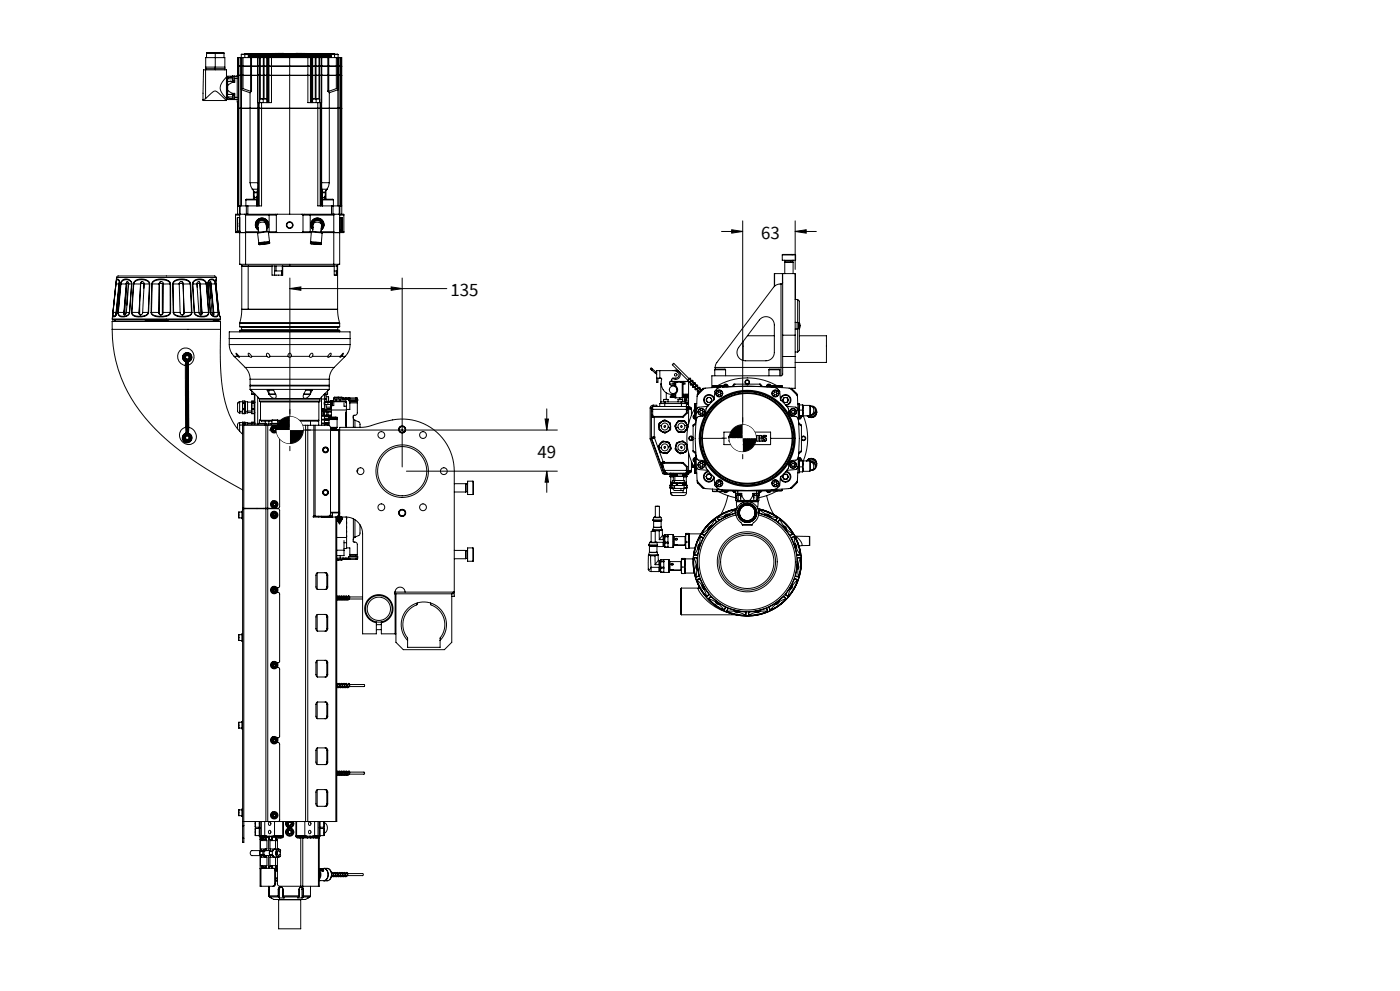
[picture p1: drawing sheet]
<svg xmlns="http://www.w3.org/2000/svg" width="420mm" height="297mm" viewBox="0 0 420 297" stroke-linecap="round" stroke-linejoin="round" font-family="sans-serif">
<defs><g id="words">
<g font-size="5.6">
<text x="228.4" y="71.5">63</text>
<text x="135.2" y="88.6">135</text>
<text x="161.2" y="137.3">49</text>
</g>
</g></defs>
<g fill="none" stroke="#000" stroke-width=".3">
<path d="M62 15.9h2.6M62 15.9v1.4M64.6 15.8l-2.6 .1M64.6 15.8l2.6 .1M64.6 15.8v.1M64.6 15.9h2.6M64.6 15.9v5M67.2 15.9v1.4M71.3 19.8h6M71.5 17.3v44.4M71.5 19.8h.1M71.5 17.3h.1"/>
<path d="M72.1 17.3h.4M72.1 17.3v44.4M72.1 17.3h-.8v5.3M72.4 16.3h2.1M72.4 16.3v10.6M72.5 17.3h.4M72.5 17.3v9.4M72.9 17.3v9.3M72.9 17.3h2.3M73.4 16.2l-1 .1M73.4 16.2l1.1 .1M73.4 16.2v1.1"/>
<path d="M73.5 16.2h-.1M73.5 16.2h13.4M74.5 16.3h12.4M74.5 17h12.4M74.5 16.9h12.4M74.5 16.7h12.4M74.5 16.3v1M75.2 17.3h.3M75.2 17.3v10.1M75.5 17.3h1.8M75.5 17.3v10M77.3 19.8h19.2"/>
<path d="M77.3 19.8h.1M77.3 17.3h.6M77.3 17.3h.1M77.3 17.3v37.5M77.9 17.3h.2M77.9 17.3v13.5M78.1 17.3v12.3M78.1 17.3h.9M79 17.3h.2M79 17.3v13.5M79.2 17.3v12.3M79.2 17.3h.8"/>
<path d="M80 17.3h.3M80 17.3v13.5M80.3 17.3v13.5M80.3 17.3h.1M80.4 17.3h.3M80.4 17.3v13.5M80.7 17.3v13.5M80.7 17.3h12.4M81.4 17.3v13.5h-3.6M86.9 16.1l-13.4 .1M86.9 16.1l13.5 .1M86.9 17v47.2"/>
<path d="M86.9 17h12.4M86.9 16.7v.2M86.9 16.3h12.4M86.9 16.2v.1M86.9 16.1v.1M86.9 16.9h12.4M86.9 16.7h12.4M86.9 16.2h13.5M86.9 16.3v.4M86.9 16.9v.1M92.4 17.3v13.5h3.7M93.1 17.3h.3"/>
<path d="M93.1 17.3v13.5M93.4 17.3v13.5M93.4 17.3h.1M93.5 17.3h.3M93.5 17.3v13.5M93.8 17.3v12.4M93.8 17.3h.8M94.6 17.3h.2M94.6 17.3v12.3M94.8 17.3v12.3M94.8 17.3h.9M95.7 17.3h.3"/>
<path d="M95.7 17.3v12.3M96 17.3h.5M96 17.3v13.5M96.5 19.8h.1M96.5 19.8h6M96.5 17.3h.1M96.5 17.3h1.9M96.5 17.3v37.5M98.4 17.3h.2M98.4 17.3v10M98.6 17.3v10.1M98.6 17.3h2.3"/>
<path d="M99.3 16.3h2.1M99.3 16.3v1M100.4 16.2h.1M100.4 16.2l1 .1M100.4 16.2l-1.1 .1M100.4 16.2v1.1M100.9 17.3h.4M100.9 17.3v9.3M101.3 17.3h.4M101.3 17.3v9.4M101.4 16.3v10.6M101.7 17.3v44.4"/>
<path d="M101.7 17.3h.8v46.9M102.2 19.8h.1M102.2 17.3h.1M102.2 17.3l.1 44.4h-.3M102.3 19.8h.1M102.3 17.3v44.4h.2M60.9 29.9v.2h7M61.7 29.6l-.8 .3M61.7 29.6l1.1-1.1a2.18 2.18 0 0 1 1.9-1.2l3.2 2.8M61.7 20.9h6.2v2.2M61.7 20.9h-.6l-.2 9M61.7 20.9v8.7"/>
<path d="M61.7 20.1h5.8M61.7 20.6h5.8M61.7 20.9v-3.6h5.8l-.1 3.6M67.9 23.1l-.1 .1a4.9 4.9 0 0 0-1.7 3.7l.7 1.3 1.1 1.4M67.9 29.6v.5M67.9 29.6h.1M67.9 23.1h.1M67.9 23.1v6.5M67.9 23.1h.3M68.2 24.3l.1 .1M68.2 23.1v6.5h-.3M68.2 28.9l.1 .1"/>
<path d="M68.2 29.6l.1 .1M68.3 27.1v1.2M68.3 27.1l1.4 .9M68.3 28.3h.8M68.3 24.4v1.2M68.3 24.4h.8M68.3 28.3h-.1M68.3 23.6l-.1 .2M68.3 24.4h.1M68.3 29.1h.1M68.3 28.3h.1M68.3 29.3v.5h1.4"/>
<path d="M68.3 29.3l.8 .2M68.3 23l-.1 .1M68.3 23.3v.3M68.3 25.6v1.5M68.3 29.1v.2M68.3 23.6h1.5M68.3 29.1h1.5M69.1 24.4l.7 .1-.1 .2M69.1 29.5l.7 .2M69.1 23.2l-.8 .1M69.1 28.3h1.3M69.1 24.4h1.3"/>
<path d="M69.1 29.5h.7M69.1 23.2h.7M69.7 28l.1 .2-.7 .1M69.7 24.7l-1.4 .9M69.7 28h.7v1.8h-.5M69.7 22.8h-1.4v.5M69.7 22.8h.1M69.7 29.8h1.5M69.7 22.8h.2M69.8 22.9l.1 1.2M69.8 29.7l.1 .1M69.8 22.9l-.7 .3"/>
<path d="M69.9 29.8h-.2M69.9 22.8v1.3M69.9 28.5v1.3M69.9 22.8l-.1 .1M69.9 28.5l-.1 1.2M69.9 24.1l.5 .1M70.4 22.8v1.9h-.7M70.4 22.8h-.5M70.4 28.4l-.5 .1M70.4 22.8h.8M70.4 23.5h.8M70.4 29.2h.8"/>
<path d="M71.3 32.5h31.2M71.3 30.6v33.6M71.5 22.6h.1M71.5 32.5h.1M72.4 26.9h.1M72.5 26.9v34.8M72.5 26.9l2.5 .9M72.5 26.7l-.1 .2M72.9 26.6l-.4 .1M72.9 26.6l2.3 .8M75 27.8v27M75.5 27.3l-.5 .5"/>
<path d="M75.5 27.3l-.3 .1M77.3 22.6h19.2M77.3 22.6h.1M77.3 22.6h-6.1v8h.3M77.3 30.8h.3M77.6 30.8h.2M77.6 30.8v30.9M77.8 30.8v30.9M77.9 29.7h2.1zM77.9 29.7v1.1M78.5 30.8v30.9h-4.1M93.8 29.7v1.1"/>
<path d="M94.8 29.6l1.1 .1h-2.1M94.8 29.6l-1 .1M94.8 29.6v1.2M95.3 30.8v30.9h4.2M96.1 30.8h.2M96.1 30.8v30.9M96.3 30.8h.2M96.3 30.8v30.9M96.5 22.6h.1M96.5 22.6h6M98.4 27.3l.4 .5M98.4 27.3l.2 .1"/>
<path d="M98.8 27.8v27M100.9 26.6l.4 .1M100.9 26.6l-2.3 .8M101.3 26.7l.1 .2M101.4 26.9v34.8M101.4 26.9l-2.6 .9M101.4 26.9h.1M102.2 22.6h.1M102.2 32.5h.1M102.3 22.6h.1M102.3 32.5h.1M73.8 59.9l.2-.2h2.8l.2 .2"/>
<path d="M73.8 59.9h3.2M73.8 59.9v1.8M75 54.8h2.3M75 54.8l.7 1.9M75.7 56.7h1.6M75.7 56.7l.3 .4M76 57.1l.2 .5M76 57.1v2.6M76.2 57.8h1M76.2 57.8l.2 1.2M76.2 57.6h1M76.2 57.6v.2"/>
<path d="M76.4 59l.3 .2 .4-.2M76.4 59v.7M77 59.9v1.8M77.1 59v2.7M77.2 57.6v.2M77.2 57.8l-.1 1.2M77.2 57.1v.5M77.2 57.1v4.6M77.3 56.7l-.1 .4M77.3 54.8v1.9M96.5 54.8v1.9M96.5 54.8h2.3"/>
<path d="M96.5 56.7h1.6M96.5 56.7l.1 .4M96.6 57.1v.5M96.6 57.1v4.6M96.6 57.8l.1 1.2M96.6 57.8h1M96.6 57.6h1M96.6 57.6v.2M96.7 59v2.7M96.8 59.8l3-.1 .2 .2h-3.2zM97.5 59l-.4 .2-.4-.2M97.5 59v.7"/>
<path d="M97.6 57.6v.2M97.6 57.8l-.1 1.2M97.8 57.1l-.2 .5M97.8 57.1v2.6M98.1 56.7l-.3 .4M98.8 54.8l-.7 1.9M100 59.9v1.8M70.7 69.5h.6M70.7 64.5h1.2M71.2 69.2l.1 .3M71.2 69.2l.1 .1M71.3 69.5h.6"/>
<path d="M71.3 65.2h.6M71.3 69.3v.2M71.3 65.2v4.1M71.3 69.3h.6M71.3 65.2l-.1 4M71.3 61.7h.2M71.3 67.9v.1M71.3 67v.2M71.3 67.8v.1M71.3 67h.1M71.3 67.6v.1M71.3 67.6v.3"/>
<path d="M71.3 66.9v.1M71.5 61.7h.4M71.9 61.7h.1M71.9 64.2h.1M71.9 64.2h-1.2v5.5h1.2M71.9 61.7v2.5M71.9 69v.1M71.9 65.2h.1M71.9 69.3v.2M71.9 65.2v4.1M71.9 69.7v9.5h1.8M71.9 69.7h1.8"/>
<path d="M71.9 69.5l.3 .2h1.2l.3-.2M71.9 69.4v.1M71.9 64.5v5M72 79.2l.5 .5h14.4M72 61.7h1.9M72 64.2h.2M72 61.7v2.5M72.2 64.2h1.2M72.2 64.2l-.3 .3M72.5 79.8h2M72.5 79.8v12.9M72.7 79.7l-.2 .1"/>
<path d="M73.4 64.2h.5M73.4 64.2l.3 .3M73.7 64.5h9.2M73.7 69.5h3.9M73.7 64.5v5M73.7 69.7v9.5M73.7 79.2h26.4M73.7 69.7h3.8M73.9 61.7h.5M73.9 64.2h.5M73.9 61.7v2.5M74.4 64.2h8.8"/>
<path d="M74.4 61.7v2.5M74.5 79.8h7.1M74.5 79.8v12.9M74.6 79.7l-.1 .1M77.4 67.5l.2 2.1M77.5 69a1.96 1.96 0 0 1-.4-2.9 1.96 1.96 0 0 1 2.8-.2 1.96 1.96 0 0 1 .1 2.8 2 2 0 0 0-.1-2.9 2 2 0 0 0-2.9 .4 2 2 0 0 0 .5 2.8M77.6 69.6l-.3 .3M77.7 73.2l.1 .1M77.8 72.7v.3M79.8 67.2a1.42 1.42 0 0 0-2.4 .3M79.8 67.2a1.25 1.25 0 0 0-1.4-1.1 1.25 1.25 0 0 0-1 1.4M79.8 67.2l.3 2.1"/>
<path d="M79.9 68.1a1.56 1.56 0 0 0-.4-2 1.56 1.56 0 0 0-2.1 .2 1.56 1.56 0 0 0 .1 2.1M80 68.3l.3-.2-.2-1.9-1.7-.7-1.5 1.1 .2 1.9 .4 .1M80 68.2a1.6 1.6 0 0 0-.5-2.2 1.6 1.6 0 0 0-2.1 .3 1.6 1.6 0 0 0 .1 2.2M80.1 69.3l-2.5 .3M80.1 69.3l.4 .2M80.5 69.5l-3.2 .4M80.5 69.5l.2 2.9-3.1 .3-.3-2.8M80.5 69.5h2.4M80.5 69.7h2.7M80.7 72.4v.2M80.7 64.2v5.5M80.8 72.9l-3 .4"/>
<path d="M80.9 72.8l-.1 .1M80.9 72.8v-.2l-2.5 .3-.7 .1v.2M80.9 72.8l-3.2 .4M81.6 79.8v2.7h3.2v-2.7M81.7 79.7l-.1 .1M82.4 79.7v1.5M82.8 79.7v1.5M82.9 69.5l.3 .2M82.9 64.5v5M83.2 69.7h7.4M83.2 64.2h7.4M83.2 64.2l-.3 .3"/>
<path d="M84.7 79.7v2.8M84.8 79.7v.1M84.8 79.8h15.5M86.9 79.2v.5M90.6 69.7h2.8M90.6 64.2h8.9M90.6 64.2l.3 .3M90.9 69.5h2.7M90.9 64.5h9.2M90.9 69.5l-.3 .2M90.9 64.5v5M93.1 64.2v5.5"/>
<path d="M93.1 72.9l.1 .1M93.1 72.9v-.2h.8l2.5 .2v.3M93.1 72.9l3.3 .3M93.2 73l3.1 .3M93.4 72.4l-.1 .3M93.4 69.5l3.2 .3M93.4 69.5l-.2 2.9 3.2 .3 .2-2.9M93.8 69.3l2.5 .3M93.8 69.3l-.4 .2M93.8 68.8a2 2 0 0 1 .1-2.9 2 2 0 0 1 2.9 .2 2 2 0 0 1-.5 2.9M93.8 68.7a1.95 1.95 0 0 1 .1-2.8 1.95 1.95 0 0 1 2.8 .2 1.95 1.95 0 0 1-.4 2.8M93.9 68.4l-.4-.3 .2-1.8 1.7-.8 1.5 1-.1 1.9-.4 .2"/>
<path d="M93.9 68.2a1.56 1.56 0 0 1 .4-2.1 1.56 1.56 0 0 1 2.1 .2 1.56 1.56 0 0 1 0 2.1 1.59 1.59 0 0 0-.1-2.2 1.59 1.59 0 0 0-2.1-.1 1.59 1.59 0 0 0-.3 2.1M94 67.2a1.42 1.42 0 0 1 2.5 .2M94 67.2a1.25 1.25 0 0 1 1.3-1.1 1.25 1.25 0 0 1 1.2 1.3M94 67.2l-.2 2.1M96.2 72.7v.2M96.3 69.6l.3 .2M96.3 69.5h3.8M96.4 73.2l-.1 .1M96.5 67.4l-.2 2.2M96.5 69.7h3.6M99.5 61.7h.4M99.5 64.2h.4"/>
<path d="M99.5 61.7v2.5M99.9 61.7h1.9M99.9 64.2h.5M99.9 61.7v2.5M100.1 69.7h1.8M100.1 69.5l.3 .2h1.3l.2-.2M100.1 64.5v5M100.1 69.7v9.5M100.2 79.7l.1 .1M100.3 79.8v2.7h.6M100.4 64.2h1.3M100.4 64.2l-.3 .3"/>
<path d="M101 79.7l.1 .1M101.1 79.8v2.7h-.2M101.1 79.8h.2M101.2 79.7l.1 .1M101.3 79.8v12.9M101.7 64.2h.1M101.7 64.2l.2 .3M101.8 79.2l-.5 .5h-14.4M101.8 61.7h.2M101.8 64.2h.2M101.8 61.7v2.5M101.9 69.7v9.5h-1.8"/>
<path d="M101.9 64.5h1.3M101.9 69.5h.1M101.9 69.4l.1 .1M101.9 64.5v5M101.9 69.2l.1 .1M102 64.2h1.2v5.5h-1.3M102 61.7v2.5M102 69.5h.6M102 65.2h.6M102 69.3v.2M102 65.2v4.1M102 69.3h.6"/>
<path d="M102 65.2l-.1 .1M102 69v.1M102.5 66.9l.1 .1M102.6 67.6v.3M102.6 67h.1M102.6 67.8v.1M102.6 67.9h.1M102.6 67l-.1 .2M102.6 67.9l-.1 .1M102.6 69.5h.6M102.6 65.2l.1 4M102.6 69.3v.2"/>
<path d="M102.6 65.2v4.1M102.7 69.2l-.1 .3M102.7 69.2l-.1 .1M216.5 69.4h6.3M219.5 68.9l3.3 .5-3.3 .5zM222.8 66.2v63.8M234.7 76.4v1.6h4v-1.6M234.7 76.4h4M235.3 78l.2 .2M235.4 78.6h2.5M235.4 78.6v3.4M235.5 78.6h2.4"/>
<path d="M235.5 78.2h2.4M235.5 78.6h-.1M235.5 78.2v.4M237.9 78.6h.1M237.9 78.2v.4M237.9 78.6v3.4M238 78l-.1 .2M238.6 69.4l3.3-.5v1zM238.6 66.2v14.5M238.6 69.4h6.3M33.7 98.7a42.2 42.2 0 0 0 14.4 31.3 122.8 122.8 0 0 0 24.7 16.8M33.7 98.7h32.5"/>
<path d="M33.7 96.3h32.5M33.7 96.3v2.4M33.7 95.6h32.4M33.9 93.6l-.1 1.2a.77 .77 0 0 0 .9 0 .77 .77 0 0 0 .3-.8l.1-.4M33.9 93.6h.1M33.9 93.6h.9M33.9 93.6v1l.2 .2 .4-.1M34.5 95.7v.5M34.6 94.7h-.1M34.8 85.1l.2-1.3 .3-.2 .5 .6 .1 .9M34.8 85.1h.1M34.8 93.8h.1"/>
<path d="M34.8 85.1a.92 .92 0 0 1 .7-1.2l.3 .4 .1 .8M34.8 85.1h.9M34.8 85.1l-.9 8.5M34.8 93.6v.2M34.9 93.8v.4M35 83.2l.5-.5h28.8l.5 .5M35 83.2h29.8M35 83.2l-1.3 12.4M35.1 93.6l-.4 .8 .1-.6M35.1 93.6l-.6 1.1M35.1 93.6h.1M35.4 93.6l.1 .6a1.93 1.93 0 0 0 3.3-.2l.1-.4"/>
<path d="M35.4 93.6h.1M35.5 89.5l-.4 4.1M35.5 93.6v.3a1.83 1.83 0 0 0 1.7 .9 1.83 1.83 0 0 0 1.6-1.1v-.1M35.5 93.6h1.7M35.7 85.1l-.9 8.5M35.7 85h.1M35.7 85v.1M35.8 85l-.9 8.8M35.9 84.6l-.1 .4M35.9 85.1l-.8 8.5M35.9 85.1h.1M35.9 84.9l-.2-.5v.6"/>
<path d="M36.2 85.1a1.68 1.68 0 0 1 1.7-1.5 1.68 1.68 0 0 1 1.6 1.5M36.2 85.1h.1M36.2 85.1l-.8 8.5M36.3 85.1a1.63 1.63 0 0 1 1.6-1.3 1.63 1.63 0 0 1 1.6 1.3M36.3 85.1h1.6M36.3 85.1l-.8 8.5M37.1 93.8h.1M37.2 93.6l-.1 .2M37.2 93.8l.2 .6M37.3 93v1.2M37.5 90.5v3.8M37.9 85.1l-.7 8.5"/>
<path d="M37.9 85v-.1a.37 .37 0 0 1 .3-.5 .37 .37 0 0 1 .4 .4v.3M37.9 85h.1M37.9 85v.1M37.9 93.6a.47 .47 0 0 1-.2 .6 .47 .47 0 0 1-.6-.1v-.3M38 85h.6M38 85l-.8 8.8M38.1 85v6.5M38.3 84.4l-.3 .6M38.6 85.1l-.7 8.5M38.8 93.6h-.9M38.9 93.6h-.1M39.5 93.6a1.56 1.56 0 0 0 1.9 1.4 3.1 3.1 0 0 0 3.1-1l.1-.4"/>
<path d="M39.5 93.6h.1M39.5 85.1l-.7 8.5M39.5 85.1h-.9M39.5 85.1h.1M39.5 85.1l-.6 8.5M39.6 93.6a1.48 1.48 0 0 0 1.9 1.2 3.1 3.1 0 0 0 2.9-.9l.1-.3M39.6 93.6h2.1M40 85.1a2.29 2.29 0 0 1 3.2-1.4 1.75 1.75 0 0 1 1.7 1.4M40 85.1h.1M40 85.1l-.5 8.5M40.1 85.1v-.1a2.95 2.95 0 0 1 4.7-.2v.3M40.1 85.1h2.1"/>
<path d="M40.1 85.1l-.5 8.5M41.7 93.8h.1M41.7 93.6v.2M41.8 93.8l.1 .4 .4 .2M41.9 91v3.2M42.2 85.1l-.5 8.5M42.2 85a.56 .56 0 0 1 .6-.6 .56 .56 0 0 1 .4 .7M42.2 85h.1M42.2 85v.1M42.2 85l-.4 8.8M42.2 85h1v1.4M42.8 84.4l-.4 .2-.2 .4"/>
<path d="M42.8 93.6a.56 .56 0 0 1-.5 .7 .56 .56 0 0 1-.6-.5M43.2 85.1l-.4 8.5M43.5 96.2l.9-.2h5.5l.6 .2M44.5 93.6h-1.7M44.6 93.6h-.1M44.7 96l-.9 .2M44.8 85.1l-.3 8.5M44.8 85.1h-1.6M44.9 85.1h-.1M44.9 85.1l-.3 8.5M45.3 93.6a1.95 1.95 0 0 0 2.5 1.4 3.4 3.4 0 0 0 3.3-1l.1-.4M45.3 93.6h.1"/>
<path d="M45.4 93.6l.1 .3a4.5 4.5 0 0 0 5.3 .3l.3-.6M45.4 93.6h2.3M45.5 85.1v-.1a3.4 3.4 0 0 1 4.4-1.2 1.47 1.47 0 0 1 1.3 1.3M45.5 85.1h.2M45.5 85.1l-.2 8.5M45.7 85.1l-.3 8.5M45.7 85.1h2.1M45.7 85.1v-.1a3.4 3.4 0 0 1 4.1-1 1.31 1.31 0 0 1 1.2 1.1M47.7 93.8h.1M47.7 93.6v.2M47.7 93.8l.2 .4 .4 .2M47.8 85.1l-.1 8.5"/>
<path d="M47.8 85a.63 .63 0 0 1 .7-.6 .63 .63 0 0 1 .5 .7M47.8 85v.1M47.8 85h.1M47.8 85l-.1 8.8M47.8 85h1.2M48.4 84.4l-.5 .2-.1 .4M48.7 85v9.2M48.9 93.6a.63 .63 0 0 1-.5 .8 .63 .63 0 0 1-.7-.6M49 85.1l-.1 8.5M51 85.1l.1 8.5M51 85.1h-2M51.1 93.6h-2.2"/>
<path d="M51.2 85.1h-.2M51.2 85.1v8.5M51.2 93.6h-.1M51.8 85.1v-.1a3.2 3.2 0 0 1 4.2-1.2 1.49 1.49 0 0 1 1.2 1.3M51.8 85.1h.1M51.8 85.1l.2 8.5M51.9 85.1l.2 8.5M51.9 85.1h1.9M51.9 85.1v-.1a3.2 3.2 0 0 1 4-1 1.33 1.33 0 0 1 1.2 1.1M52 93.6a2.08 2.08 0 0 0 2.5 1.4 2.87 2.87 0 0 0 3-1l.1-.4M52 93.6h.1M52.1 93.6a1.94 1.94 0 0 0 2.4 1.2 2.96 2.96 0 0 0 2.9-.9l.1-.3"/>
<path d="M52.1 93.6h1.9M53.7 85h1.2M53.8 85.1l.2 8.5M54 93.6a.6 .6 0 0 0 .6 .8 .6 .6 0 0 0 .6-.6M54.3 84.4l.4 .2 .2 .4M54.9 85l.3 8.8M54.9 85h.1M55 85a.6 .6 0 0 0-.7-.6 .6 .6 0 0 0-.5 .7M55 85v.1M55 85.1l.2 8.5M55.2 93.8l-.1 .4-.5 .2M55.2 93.8h.1"/>
<path d="M55.2 93.6v.2M57.1 85.1h-2.1M57.1 85.1l.4 8.5M57.2 85.1h-.1M57.2 85.1l.4 8.5M57.5 93.6h-2.3M57.6 93.6h-.1M57.7 85.1a2.27 2.27 0 0 1 1.9-1.6 2.27 2.27 0 0 1 2.2 1l.2 .6M57.7 85.1h.1M57.7 85.1l.6 8.5M57.8 85.1l.5 8.5M57.8 85.1h1.3"/>
<path d="M57.8 85.1a2.23 2.23 0 0 1 3.9-.5l.2 .5M58.3 93.6a2.71 2.71 0 0 0 4.2 .7l.1-.7M58.3 93.6h.1M58.3 93.6l.1 .3a2.92 2.92 0 0 0 4 .3l.1-.6M58.3 93.6h1.4M59.1 85.1l.6 8.5M59.1 85h.9M59.2 85v1.1M59.5 84.4l.4 .6M59.7 93.6a.51 .51 0 0 0 .4 .8 .51 .51 0 0 0 .5-.6M59.9 85l.6 8.8M59.9 85h.1"/>
<path d="M60 85a.5 .5 0 0 0-.5-.6 .5 .5 0 0 0-.4 .7M60 85v.1M60 85.1l.6 8.5M60.1 87.6v6.7M60.5 93.8l-.3 .6M60.5 93.8h.1M60.6 93.6v.2M61.9 85.1h-1.9M61.9 85.1l.6 8.5M62 85.1h-.1M62 85.1l.6 8.5M62.3 85.1a1.19 1.19 0 0 1 1.2-1.5 1.19 1.19 0 0 1 1.1 1.5"/>
<path d="M62.3 85.1h.1M62.3 85.1l.8 8.5M62.4 85.1l.7 8.5M62.4 85.1h.4M62.4 85.1a1.11 1.11 0 0 1 1.1-1.3 1.11 1.11 0 0 1 1.1 1.3M62.5 93.6h-1.9M62.6 93.6h-.1M62.8 85.1l.8 8.5M62.8 85h.4v4.3M63 84.4l.2 .6M63.1 93.6a1.39 1.39 0 0 0 .9 1.2 1.39 1.39 0 0 0 1.4-.2l.1-1M63.1 93.6h.1"/>
<path d="M63.1 93.6a1.23 1.23 0 0 0 1 1.1 1.23 1.23 0 0 0 1.3-.5v-.6M63.1 93.6h.5M63.1 85v3.6M63.2 85l.9 8.8M63.2 85h.1M63.3 85v-.5a.41 .41 0 0 0-.5 .2 .41 .41 0 0 0 0 .4M63.3 85v.1M63.3 85.1l.8 8.5M63.6 93.6a.45 .45 0 0 0 .1 .6 .45 .45 0 0 0 .5 .1l-.1-.5M64.1 93.8l-.1 .5M64.1 93.8h.1M64.1 93.6v.2"/>
<path d="M64.6 85.1h-1.3M64.6 85.1l.8 8.5M64.6 85.1h.1M64.6 85.1l.9 8.5M64.8 85h.1M64.8 85.1l.9 8.5M64.8 85.1h.1M64.8 83.2l.1 .4M64.9 83.7l-.1 1.4M64.9 83.6l-.1 1.5M64.9 83.6v.2M65.3 96v.2"/>
<path d="M65.3 96h-1.1l-.3 .2M65.3 96h-.7v.2M65.3 95.7v.3M65.4 93.6h-1.3M65.5 93.6h.1M65.7 93.6l.4 1.4M65.7 93.6h.1M66.1 95v.6M66.2 98.7l-.1 2a68.9 68.9 0 0 0 2 21.7 16.7 16.7 0 0 0 4.7 7.7M66.2 96.3v2.4M71.9 97.9h30M71.9 97h30"/>
<path d="M71.9 99.3h15M71.9 99.1h30M71.9 99.3h.1M71.9 97v.9M71.9 99.1v.2M71.9 99.3l.1 .1M71.9 96.7v.3M71.9 96.7h30M72 99.4l-.1 .1M72 99.4h14.9M72.4 98h.1M72.5 98h28.8"/>
<path d="M72.5 98.9h28.8M72.5 98.9h.1M72.5 98v.9M72.5 92.7h2M72.5 92.7l-.6 4M72.5 92.7h28.8M74.5 92.7h26.8M84.5 81.2h-2.1v1.3M84.5 81.2v1.3M86.9 99.3h15M86.9 99.3v.1M86.9 99.4v.1"/>
<path d="M86.9 99.4h15M87 86.5l3.3-.5v1zM87 83.3v44.3M87 86.5h47M100.3 81.2h.6v1.3M101.3 92.7l.6 4M101.3 98.9l.1 .1M101.3 98v.9M101.4 98h-.1M101.9 99.4v.1M101.9 96.7v.3M101.9 99.3v.1"/>
<path d="M101.9 99.3h.1M101.9 97v.9M101.9 99.1v.2M117.4 86l3.3 .5-3.3 .5zM120.7 83.3v56.6M228.1 95.5a2.5 2.5 0 0 1 2.7-.4 2.5 2.5 0 0 1 1.5 2.3v8.2a2.5 2.5 0 0 1-2.5 2.5h-6.2a2.5 2.5 0 0 1-2.2-1.4 2.5 2.5 0 0 1 .2-2.6zM232.4 82h6.2v18.5M232.4 82l-.1 3.8M232.4 82v3.8M234.3 85.1a2.56 2.56 0 0 0-2.2 1l-17 22.5-.5 1.5M234.3 85.1v25M234.7 84.9l.1-2.9v18.5"/>
<path d="M234.8 84.6l-.5 .5M238.6 82.3v7.5M238.6 89.8h.7M238.6 96.6h.5M238.6 98.6h.5M239.1 96.6v2M239.1 96.6l.5 .1M239.3 98.6v6.9M239.3 89.8v6.9M239.3 89.8a2.44 2.44 0 0 1 .5 2.4v10.9a2.44 2.44 0 0 1-.5 2.4M239.6 96.7l.2 .9-.2 .9M239.6 96.7v1.8"/>
<path d="M239.6 98.5l-.5 .1M239.8 96.7h.1M239.8 96.7l.3 .9-.3 .9M239.8 96.7v1.8M239.8 98.5h.1M55.6 109.5l.1 18.6M55.6 109.5l.3 .1M55.8 108.4a1.41 1.41 0 0 1-.8-2.1 1.41 1.41 0 0 1 2.3 0 1.41 1.41 0 0 1-.7 2.1M55.8 108.4l-.2 1.1M55.8 108.4l.1 .3M55.8 108.4l.1 .1M55.8 108.4h.1"/>
<path d="M55.9 108.5h.2M55.9 108.5h.1M55.9 108.5h.5M55.9 108.5v.2M55.9 108.7v21M55.9 108.7h.2M56.1 108.5v.2M56.1 108.5h-.2M56.1 108.5h.1M56.1 108.7v20.9M56.2 108.7v20.9M56.2 108.5v.2"/>
<path d="M56.2 108.5h.2M56.4 108.7h-.2M56.4 108.7v21M56.4 108.5v.2M56.4 108.5h.1M56.4 108.5h-.2M56.5 108.4l-.1 .1M56.5 109.4a2.61 2.61 0 0 0 1.5-3.4 2.61 2.61 0 0 0-3.5-1.4 2.68 2.68 0 0 0-1.1 2.9 2.68 2.68 0 0 0 2.2 2M56.5 109.4l.1 18.7M56.5 109.4l-.1 .1M56.6 108.4l-.2 .1M56.6 108.4h.1"/>
<path d="M56.6 108.4h-.1M56.6 108.4l-.1 1M56.6 108.4l-.2 .3M68.8 103.3l.4 2 1.1 1.5M68.8 101.5h36.2M68.8 103.3v-3.8h36.2v3.8M68.8 103.3h36.2M70.3 106.8h1M70.3 106.8l3.3 3.3M71.3 106.8l-.5-.9 .9 .9M71.3 106.8l.5 .3-.1-.3M71.7 106.8h3.1"/>
<path d="M73.6 110.1a5 5 0 0 1 1.4 3.6M73.6 110.1h26.6M74.8 106.8l-.3-.9a.95 .95 0 0 1 1 .9M74.8 106.8l.5 .3 .2-.3M75 113.7v1.8h23.8v-1.8M75 116.7h23.8M75 115.7h23.8M75 113.7h23.8M75 115.7v1M75 116.7l.3 .3M75.2 115.5l-.2 .2M75.3 117h.1"/>
<path d="M75.3 117l1.3 1.2M75.5 106.8h4.6M75.5 118.1l1.1 .1M75.5 118.1h1M75.5 117.2v.9M76.3 118.2v2.1M76.5 118.2v8.9M76.6 118.2l1.2 1.3M77.3 118.9v8.2M77.8 119.5v.1M77.8 119.5h18.2M77.8 119.6h18.2"/>
<path d="M77.8 119.6v.6M80.1 106.8l-.2-.6 .2-.3a.78 .78 0 0 1 .9 .9M80.1 106.8a.46 .46 0 0 0 .4 .3 .46 .46 0 0 0 .5-.3M80.7 118.1l.1 .1M80.7 118l-.6-1h2l.6 1.2a.79 .79 0 0 1-.1 1.1l-1.1-.2-.7-.9M80.7 118.1h2M80.7 117v1.1M80.8 118.2h.1M80.8 118.2h1.9M81 106.8h5.4M86.4 106.8a.62 .62 0 0 1 .6-.9l.4 .4v.5M86.4 106.8a.52 .52 0 0 0 .5 .3 .52 .52 0 0 0 .5-.3"/>
<path d="M87.4 106.8h5.4M91.1 118.2h1.9M91.1 118.1h2M92.8 106.8a.75 .75 0 0 1 1-.9l-.1 .9M92.8 106.8a.46 .46 0 0 0 .5 .3 .46 .46 0 0 0 .4-.3M93 118.2h.1M93.1 118.1l-.1 .1M93.1 118l.6-1h-2l-.6 1.2a.76 .76 0 0 0 .2 1.2l1-.3 .7-.9M93.1 117v1.1M93.7 106.8h4.6M96 119.6v.6M96 119.5v.1"/>
<path d="M96.5 119.6h1.3M96.5 119v8.5M97.2 118.2l-1.2 1.3M97.3 118.2v2.5M97.3 118.3h.5v1.3M97.3 118.1h1M97.8 118.9h.7M97.8 119.6v.9M98.3 118.1l-1.1 .1M98.3 117.2v.9M98.3 106.8l.9-.9 .1 .4-.3 .5M98.3 106.8l.1 .3 .6-.3"/>
<path d="M98.5 118.9v1.4M98.7 115.5l.1 .2M98.8 116.7l-1.6 1.5M98.8 115.7v1M99 106.8h3.1M100.2 110.1a5 5 0 0 0-1.4 3.6M100.9 119.6v.5M101.5 119h1.1v.3M101.5 119h-1.2v.3M101.5 119v.3M102.1 119.6v.5M102.1 106.8l.9-.9-.5 .9"/>
<path d="M102.1 106.8l-.1 .3 .5-.3M102.5 106.8h1.1M102.8 119.3h-2.7v.3h2.7M102.8 119.6h.3M102.8 119.3h.3M102.8 119.3v.3M103.1 119.6h.5M103.1 119.3h.5M103.1 119.3v.3M103.6 106.8l-3.4 3.3M103.6 119.6h.5M103.6 119.3h.5"/>
<path d="M103.6 119.3v.3M104.1 119.6h3.2l-.1 .5M104.1 119.3v.3M104.1 119.3h.5M104.6 119.3v.8h2.6M104.6 119.3h.4M105 119.3h1.8M105 119.3v.3M105 103.3l-.4 2-1 1.5M106.8 119.3v.3M106.8 119.3h.1M106.9 119.3h.3v.3"/>
<path d="M106.9 119.3v.3M195.5 110.9l1 .8M195.8 110.6l-.5-.3-.2 .3 .4 .3M195.8 110.6l-.3 .3M195.8 110.6l1.2 1.1h-.5M196.5 111.7l.5 .6M197 113.3l1.4 .1a3.7 3.7 0 0 0 3.9 4.8 1.45 1.45 0 0 0 .8-1.9 1.45 1.45 0 0 0-1.9-.8l-.1-.2a.67 .67 0 0 1-.2-.7 .67 .67 0 0 1 .7-.4v-.6l.3-.3a1.37 1.37 0 0 0 1.8-.7 1.58 1.58 0 0 0-1.8-1.5h-4.9v3.5h.4v-1.3M198 111.1v2.2M198.4 115.1l-.1 5.9M199.1 119.8h1.3M199.1 119.8v.7M199.9 117.7v2"/>
<path d="M200.4 119.8v.7M201 115.1h1.5M201 119.1h.7M201 118.9h1.4v.2h-.7M201 114.4h.9M201.1 114.3l5.4 .1M201.2 118.6h.5zM201.6 118.2l.1 .2M201.7 118.6h.5M201.7 118.4v.7M201.8 118.2l-.1 .2M201.9 114.4v.7"/>
<path d="M201.9 114.4h3.5M202.1 111.1a1.38 1.38 0 0 1 2 1.4 1.38 1.38 0 0 1-2.3 .9M202.4 114.3v.1M202.5 114.5h.2M202.5 118.1v1.1h.2M202.5 114.4v1.2M202.7 119.2h2M202.7 114.5h2M202.7 114.5v1.2M202.7 118v1.2M203 114.4v.1M203.1 114.4v.1"/>
<path d="M203.3 114.4h.1M203.4 119.8h1.4M203.4 119.8v.7M204 119.2v.5M204.1 114.4h.1M204.3 114.4v.1M204.4 114.4v.1M204.7 114.5h.2M204.7 114.5v4.7M204.8 119.8v.7M204.9 114.4v4.8h-.2M204.9 115.1h.7"/>
<path d="M204.9 118.9h1.7M204.9 119.1h1.7M204.9 114.3v.1M205 118.9v.2M205 118.6h1.4M205.1 118.1h.5l.1 .3M205.3 119.9h.8v.9M205.4 118.6v.1M205.4 119.1l-.1 1.4M205.4 114.4h1.2M205.4 114.4v.7M205.7 118.4l.1-.3h.5l.1 .5"/>
<path d="M205.7 118.4v2.6M206 119.2h.6M206 118.6v.1M206 119.1v.8M206.1 114.3h.1M206.2 114.3h.1M206.3 114.3h.1M206.4 114.3h.1M206.4 118.7v.2M206.5 113.6l.1 .2zM206.6 119.1v.1M206.6 114.4v4.7"/>
<path d="M206.6 119.2v7.8M206.5 114.4h.1M206.9 113.6l.5 .6 .4-.1M206.9 113.6l-.3 .2M207 114.6l.6 .6M207.1 113.4l-.4 .1-4.6-4.6-.4 .4 5.1 5.2M207.2 113.4l-.1 .4v-.4l-.6 .2M207.2 114.8v.5M207.3 114l.4 .1M207.5 115.1l-.1 .1M207.6 114.3l.5 .6 .4-.1M207.7 114.3h.1"/>
<path d="M207.7 115.3l.6 .6M207.7 114.3l-1.1 .4M207.9 114.1l-.1 .4 .1-.2a.53 .53 0 0 0-.9 .1l-.3 .1 .1-.1M207.9 115.5v.5M208 114.7l.4 .1M208.3 115l.5 .6 .4-.1M208.3 115.1l.1-.1-1 .4-.1-.4v.4M208.4 115l-.1 .1M208.4 116l.6 .6M208.6 114.8l-.1 .5 .1-.3a.53 .53 0 0 0-.9 .1l-.3 .1M208.6 116.2v.5M208.7 115.4l.4 .1"/>
<path d="M208.7 116.4v.4M208.7 116.4l.1 .5 1-.5M208.8 116.7l.4-.2a.46 .46 0 0 1 .8-.1l-.1 .3M208.9 116.5v.1M209 115.7l.5 .6M209.1 115.7l-1 .4-.1-.4v.4M209.1 116.7l.6 .6M209.3 115.6l-.1 .4 .1-.3a.53 .53 0 0 0-.9 .1l-.3 .2 .1-.2M209.3 116.9v.5M209.4 116.1l.5 .1M209.4 117.9l-.2 .7M209.4 117.9v.4"/>
<path d="M209.4 117.1v.4M209.5 117.1l-.1 .4 .5-.1M209.6 117.2v.1M209.8 116.5l.4 .5 .2-.1-.9 .5M209.9 116.2l-.4 .1M210 116.3l-.1 .4M210.5 116.8l-.4 .1M210.7 116.6l-1.3 1.3M210.7 116.6h.4M211.4 116.4l-.7 .2M212.3 119.1h.8l.5 .8-.5 .7h-.8l-.5-.7zM213.7 115.7v.5"/>
<path d="M214.1 119.9a1.43 1.43 0 0 0-1.4-1.5 1.43 1.43 0 0 0-1.4 1.5 1.43 1.43 0 0 0 1.4 1.4M214.3 119.4a1.63 1.63 0 0 0-2.9-.5 1.63 1.63 0 0 0 1.2 2.6M214.4 110.8l.2-.2h2.9l.2 .2M214.4 110.8h3.3M214.4 110.8v1.8M214.6 110.1v.5M214.6 110.1h19.7M214.7 117.9a1.06 1.06 0 0 0 1.1 1.1 1.06 1.06 0 0 0 1-1.1M214.7 117.9a1.06 1.06 0 0 1 1.1-1 1.06 1.06 0 0 1 1 1M214.7 117.9h.1M214.8 117.9a.94 .94 0 0 0 1 1 .94 .94 0 0 0 .9-1M214.8 117.9a.94 .94 0 0 1 1-.9 .94 .94 0 0 1 .9 .9"/>
<path d="M214.9 115.6h.1M215.1 115.7v.4M215.1 115.6l-1.4 .1h1.4M215.1 115.6l2.9 .1h-2.9M215.1 115.6h2.7M215.1 115.6v.1M215.3 115.6a18.1 18.1 0 0 1 17.8 0M215.5 117.4a.54 .54 0 0 1 .8 .5 .54 .54 0 0 1-.8 .5l-.4-.5zM216.1 116l-1 .6-.6 .6-.3 2.6-1.9 2M216.1 116l-4.7 .4-2.3 2.4a136.8 136.8 0 0 0 0 25.2l2.3 2.4 4.7 .3M216.7 117.9h.1M216.7 116h-.6"/>
<path d="M217.1 115.6a.69 .69 0 0 1 .8-.5 .69 .69 0 0 1 .5 .8M217.2 115.6a.53 .53 0 0 1 .7-.3 .53 .53 0 0 1 .3 .6M217.7 110.8v1.8M218 115.7v.2M219.5 115.9l.7-.8h8l.6 .8M220.5 115.1l-.6 .7M222.9 102.4v5.6M223.9 115.1a.69 .69 0 0 1-.3-1 .69 .69 0 0 1 1.1 0 .69 .69 0 0 1-.2 1M224.2 115.8l-7.5 .2M224.2 115.8l7.4 .2M224.2 100.6h8.1M227.9 115.1l.5 .7"/>
<path d="M230.4 115.7v.2M230.4 115.6h1.3M230.4 115.6l1.3 .1M230.7 110.8l.2-.2h2.8l.2 .2M230.7 110.8h3.2M230.7 110.8v1.8M231.1 115.6a.53 .53 0 0 0-.6-.3 .53 .53 0 0 0-.4 .6M231.3 115.6a.69 .69 0 0 0-.8-.5 .69 .69 0 0 0-.5 .8M231.5 115.6h.1M231.5 117.9a1.06 1.06 0 0 1 1.1-1 1.06 1.06 0 0 1 1 1M231.5 117.9a1.06 1.06 0 0 0 1.1 1.1 1.06 1.06 0 0 0 1-1.1M231.5 117.9h.2"/>
<path d="M231.6 116h.6M231.7 117.9a.94 .94 0 0 0 .9 1 .94 .94 0 0 0 .9-1M231.7 117.9a.94 .94 0 0 1 .9-.9 .94 .94 0 0 1 .9 .9M231.7 115.7v.3M231.7 115.6l2.9 .1h-2.9M231.7 115.6h2.8M231.7 115.6v.1M232.2 116l1.1 .6 .6 .6 .4 2.7M232.2 116l4.8 .4 2.2 2.4a136.8 136.8 0 0 1 0 25.2l-2.2 2.4-4.8 .3M232.3 117.4a.54 .54 0 0 1 .8 .5 .54 .54 0 0 1-.8 .5l-.3-.5zM233.5 117.9h.1M233.9 110.8v1.8"/>
<path d="M234.1 119.4a1.62 1.62 0 0 1 2.8-.5 1.62 1.62 0 0 1-1.1 2.6M234.2 119.9a1.42 1.42 0 0 1 1.5-1.4 1.42 1.42 0 0 1 1.4 1.4 1.42 1.42 0 0 1-1.5 1.4M234.3 119.9l1.7 1.9M234.3 110.1v2.5M234.3 110.1h.5M234.3 112.6h-20.7v3.6M234.6 115.7v.5M234.8 100.5v6.3M234.8 106.8v3.3M234.8 110.1v2.1l-.5 .4M234.8 100.5h3.8M234.8 106.8h3.8"/>
<path d="M234.8 110.1h3.8M235.2 119.1h.9l.4 .8-.4 .7h-.9l-.4-.7zM237.3 116.6h.4M237.4 116.4l.3 .2M237.7 116.6l1.2 1.3M238.6 100.5v6.3M238.6 106.8v3.3M238.6 105.5h.7M238.6 110.1v6.3h-1.6M238.9 117.9v.4M238.9 117.9l.3 .7M239.8 100.6h8.1v8h-9.3"/>
<path d="M55.7 128.1a2.61 2.61 0 0 0-1.3 4 2.61 2.61 0 0 0 4.3-.1 2.88 2.88 0 0 0-2.1-3.9M55.7 128.1l.2 .1M55.7 128.1v1.7M55.7 129.8a1.48 1.48 0 0 0-.8 2.3 1.48 1.48 0 0 0 2.5 0 1.48 1.48 0 0 0-.8-2.3M55.7 129.8l.1 .1M55.8 129.9h.1M55.9 129.8l-.1 .1M55.9 129.8h.2M55.9 129.6l-.2 .2M55.9 129.7v.1M55.9 129.9h.1M55.9 129.9h-.1"/>
<path d="M55.9 129.9h.5M56.1 129.8l-.2 .1M56.1 129.6l-.2 .1M56.1 129.6v.2M56.2 129.6v.2M56.2 129.6l.2 .1M56.2 129.8l.2 .1M56.4 129.9h.2M56.4 129.9h.1M56.4 129.7v.1M56.4 129.6l.2 .2M56.4 129.8l.1 .1"/>
<path d="M56.4 129.8h-.2M56.5 129.9h.1M56.6 129.8v.1M56.6 128.1l-.2 .1M56.6 128.1v1.7M71.3 121.1v2.2l.6 .5M71.9 120.4l-.5 .2-.1 .5M71.9 126.7l-.6 .3v1.5M71.9 120.6v2.7M71.9 120.6l-.5 .2-.1 .3M71.9 126.7h2.4v.4M71.9 120.4v.2"/>
<path d="M71.9 123.3v.5M71.9 127.4v1.9M71.9 126.7v.7M71.9 120.4h.9M71.9 123.8h.9M71.9 123.3h.9M71.9 127.4h.9M72.7 130h.1M72.8 121.6v1.7M72.8 120.4v1.2M72.8 123.3v.6M72.8 120.3v.1"/>
<path d="M72.8 127.3v2.8M72.8 120.4v-.2h.7v.2M72.8 121.6v.8M72.8 120.4v.2M72.8 127.3v.2M72.8 127.1h.2M72.8 127.5h7.5M72.8 127.2v.1M72.8 127.1v25.2M72.8 120.3h.1M72.8 123.9v.1M72.8 122.4v.3"/>
<path d="M72.8 120.6v.2M72.8 126.5v.6M72.8 126.5v.8M72.8 126.5h.7M72.8 124h.7M72.8 123.9h.7M72.8 120.6h.7M72.8 122.7v.6M72.8 122.4h.7M72.8 120.8h.7M72.8 120.8v.8M72.8 122.7h.7"/>
<path d="M73 127.1h.2M73 127.1v.4M73.2 127.1h.2M73.2 127.1l-.1 25.2M73.4 127.1h6.1M73.4 127.1v.4M73.5 122.4v.3M73.5 120.6v.2M73.5 123.9v.1M73.5 126.5v.6zM73.5 122.7v.6M73.5 120.8v.8"/>
<path d="M73.5 120.3h.1M73.5 121.6v1.7M73.5 120.4h.8v2.9M73.5 120.4v1.2M73.5 123.3v.6M73.5 120.3v.1M73.5 123.3h.8M73.5 121.6v.8M73.5 120.4v.2M74.3 123.3v.5h-.8M74.3 120.5h1.2M74.3 123.6h1.2"/>
<path d="M74.3 126.8h1.2M74.3 123.2h1.2M75.5 121.6v1.7M75.5 120.4v1.2M75.5 123.3l.1 .7M75.5 120.3v.1M75.5 120.4l.1-.2h.7v.4M75.5 121.6l.1 .8M75.5 123.3l.1 .6M75.5 120.4l.1 .2M75.5 120.3h.1M75.6 122.4v.3"/>
<path d="M75.6 120.6v.2M75.6 123.9v.1M75.6 126.5v.2M75.6 126.5l-.1 .6 .1-.4M75.6 126.5l.7 .2M75.6 126.7h.7M75.6 123.9h.7M75.6 120.6h.7M75.6 122.7l-.1 .6M75.6 122.4h.7M75.6 120.8l-.1 .8M75.6 120.8h.7"/>
<path d="M75.6 122.7h.7M76.3 120.3l.2 .2M76.3 126.6l.2 .2M76.3 122.4v.3M76.3 120.6v.2M76.3 123.9l-.7 .1M76.3 120.5l.2 .2M76.3 120.8v1.6M76.3 122.7v1.2M76.3 126.7v.4M76.3 123.8v2.8M76.5 123.6l-.2 .2"/>
<path d="M77.6 127.1v-.2h2.2v25.4M77.8 126h.4M77.8 126v.9M77.8 120.2a5.3 5.3 0 0 0 3.3 .3h14.6l.3-.3M77.8 120.2h18.2M78.2 125.9l-.4 .1M78.2 126h3.4M78.2 126l.2 .2h3.2M78.2 120.5v5.5M79.5 127.1h6.9M79.5 127.1v.4M79.6 126.2v.7"/>
<path d="M80.3 127.5h11.4M80.3 127.5v118.7M80.7 126.2v.9M80.8 128.9h1.3M81.3 127.1v-.2h2.3v.2M81.6 126h1.7M81.6 126v.9M81.9 128.4l.4-.2 .4 .3-.1 .4-.4 .2-.3-.3zM83.3 126h12.4a5.5 5.5 0 0 1-3.4 .2h-9M83.3 126v.9M83.4 127.5l.5 .5v23.9l-.4 .4h-3.7M85.7 127.5v.3h2.5v-.3"/>
<path d="M86.4 127.1h.5M86.4 127.1v.4M87 133.8v1.3M88.2 128.9h79M91.7 127.5h.6M91.7 127.5v118.7M92.3 127.5v118.7M92.3 127.5h1.8M93.2 126.2v1.3M94.1 127.5h.4M94.1 127.5v27.2M94.5 127.5h4.1l.3 .2 .3 .5-.1 25.9-.5 .6h-4.1"/>
<path d="M94.5 127.5v27.2M95.7 120.5l-.1 7M96.5 123.3h.2M96.5 122.6h.2M96.5 126.8h2.2M96.5 124.8h2.9v.2M96.5 127h2.2M96.5 125.9h2.2M96.6 123.3v1.2M96.7 122.6v.7M96.7 123.3h2.7v1.2h-2.9M96.7 122.6h.3v.3"/>
<path d="M97 122.7l.1 .2M97 123.3v1.2M97.2 120.7v.4M97.3 124.2v.2h.7M97.3 125.3v.2h1.7M97.3 126.4v.2h1.4M97.3 121.2l.2 .1M97.3 123.5h.7M97.3 121.1v1.5M97.3 122.9h.1M97.3 123.3v.7M97.5 120.5v.8"/>
<path d="M97.5 120.5h.9v.8h-.9M97.5 120.5l-.2 .1M97.8 120.3h.7M97.8 120.4h1.4M97.8 121.3v.7h1.4M98 123.3v1.2M98.2 122.5v.3M98.4 121.2h.8M98.4 120.6h.8M98.4 124.4h1M98.4 123.3v1.2M98.4 123.5h1"/>
<path d="M98.7 125.1h.5M98.7 125.1v.4h2.4v-.4M98.7 125.1h2.4M98.7 125.7h2.4M98.7 126h-1.4v.3M98.7 127.1h-1.4v.3M98.7 125.7v1.8M98.9 125.5l.1 .1M99 125.6h1.8M99 125.6h-2.5M99.1 128.1h2M99.2 128.3h1.7"/>
<path d="M99.2 128.6h1.7M99.2 128.7h2.4M99.2 121v-.9h.2v.9M99.2 121l-.1 1.4-2.1 .3M99.2 120.1l-.2 .5M99.2 121h.2M99.2 125.1h1.4M99.4 122.6v.3M99.4 120.1h4.4v.3M99.4 124.9h-2.1v.2M99.4 121v1.6M99.4 122.9h-2.4"/>
<path d="M99.4 122.9h4.5M99.4 122.6l-2.3 .3M99.4 120.2h.2M99.4 121.6h.2M99.6 120.2v1.4M99.6 120.4h.1M99.6 121.2h.1M99.6 120.6h.1M99.6 120.2h.3M99.9 120.2h.1M99.9 120.2l.2 .1v1.2l-.2 .1M99.9 121.6h.1"/>
<path d="M99.9 121.6h-.3M100.1 120.4h3.7M100.8 125.6v.1M100.9 128.6h-1.7M100.9 128.3v.4M100.9 128.6h.1M100.9 125.5l-.1 .1M101.1 125.7v2.4M101.1 125.1h-.5M101.1 128.1l-.2 .2M101.6 128.7l.3 .2-2.7 .1M101.6 128.7v25"/>
<path d="M103.2 120.7v1h.7M103.8 126h.1M103.8 127.1h.1M103.8 124.4h.1M103.8 126.7h.1M103.8 123.8v.8M103.8 126.8h.1M103.8 120.4l.1 1.3M103.8 127h.1M103.8 125.9h.1M103.8 124.5h.1M103.8 127.5h.1"/>
<path d="M103.8 125v.4M103.8 125.8v1.9M103.8 127.6h.1M103.8 127.3h.1M103.8 125.3h.1M103.8 126.4h.1M103.8 125.1h.1M103.8 125.2h.1M103.8 126.5h.1M103.8 126.3h.1M103.8 126.2h.1M103.8 123.9h.1"/>
<path d="M103.8 125h.1M103.8 126.1h.1M103.8 124.3h.1M103.8 126.9h.1M103.8 123.8h.1M103.8 126.6h.1M103.8 127.2h.1M103.9 121.7v1.2M103.9 122.9l-.1 5.2M105 120.1v2.6h-1.1M105 120.7h2.2M105.1 120.1h1.7v.3h-1.7z"/>
<path d="M105.4 120.1h.1M106 125.5l.5 .4M106 125.5v2.6M106.5 125.9l1.4 .7 .1 1.5M106.5 125.9v2.2M106.6 120.1h.1M107.2 120.1v3.8a.96 .96 0 0 1-1.1 .6l-.1 1M163.5 125.6h1l-.5 3.3zM164 122.5v6.4M195.1 131.4v.3M195.1 122.3h.3M195.1 122.3v9.1"/>
<path d="M195.1 131.4h.3M195.1 131.7l3.4 9.3M195.4 124.4h.4v.5M195.4 131h.4M195.4 131.4l.1 .2M195.4 124.9h.4M195.4 123.3h.4M195.4 122.8h.4M195.4 122.3v9.1M195.5 131.6l-.4 .1M195.5 131.6l3.3 9.3M195.8 121.8v2.6l.5 .4"/>
<path d="M195.8 124.9v.2M195.8 131.2l-.3 .2 2.7 7.3 .8-.3M195.8 131.2l.3 .1M195.9 131.2l.3 .1M195.9 121.5a.85 .85 0 0 0-.8 .8M195.9 121.8l-.5 .5M195.9 121.8h.2M195.9 121.5v.3M195.9 121.5h.2M196 130.9l-.2 .1M196.1 121.8h.9M196.1 121.5h1v.3"/>
<path d="M196.1 121.5v.3M196.1 131.3h.3M196.1 130.9l-.3 .1M196.1 130.9h-.1M196.2 131.3h-.1M196.2 131.3h.2M196.3 130.8l-.2 .1M196.3 130.8l-.3 .1M196.3 130.8l.2 .2-.1 .3M196.3 124.8v6M196.4 131.3l2.6 7.1M197 121.8h8.7"/>
<path d="M197.8 127.5a1.68 1.68 0 0 0 1.3 2 1.68 1.68 0 0 0 2-1.4M197.8 127.5l.6 .1M197.8 127.5a1.68 1.68 0 0 1 1.9-1.3 1.68 1.68 0 0 1 1.4 1.9M198.3 120.5h1.2M198.4 134.2l-.6 .1M198.4 127.6a1.06 1.06 0 0 0 .8 1.3 1.06 1.06 0 0 0 1.3-.9M198.4 127.6a1.06 1.06 0 0 1 1.2-.8 1.06 1.06 0 0 1 .9 1.2M198.7 132.3l.2-.1 1.9 .5 .5 1.8-1.1 1.4-.3 .1-1.9-.6-.5-1.7zM198.7 139.2l.3-.4h5.8l1.1 1.2v1M198.8 139.5l-.2-.7-.4 .1 .5 1.2M198.8 139.5l.6 1.5M199 138.4l.6 .2"/>
<path d="M199 138.4h.1M199 138.4l.3 .2M199 140l-.3 .1M199.3 138.6h.1M199.3 138.6h5.6l1.3 1.2v1.3M199.3 138.8l-.4 .3-.1 .4M199.4 121h-1.5v.8M199.4 121h5M199.4 121v.8M199.5 120.5v.5M199.5 120.5h4.9M200.3 126.3a1.75 1.75 0 0 1 .7 2.4 1.75 1.75 0 0 1-2.4 .7"/>
<path d="M200.3 126.3a1.75 1.75 0 0 0-2.4 .7 1.75 1.75 0 0 0 .7 2.4M200.3 126.3l.9 .7-.1 1.8-1.5 1-1-.4M200.3 126.3l-1.1-.4-1.5 1v1.8l.9 .7M200.5 128l.6 .1M200.5 134a1.05 1.05 0 0 1-.9 1.1 1.05 1.05 0 0 1-1.2-.9M200.5 134a1.05 1.05 0 0 0-1.2-1 1.05 1.05 0 0 0-.9 1.2M201.1 133.9a1.68 1.68 0 0 1-1.5 1.8 1.68 1.68 0 0 1-1.8-1.4M201.1 133.9l-.6 .1M201.1 133.9a1.68 1.68 0 0 0-1.9-1.5 1.68 1.68 0 0 0-1.4 1.9M203.4 128.1l-.6 .2M203.4 126.2l.3-.2 1.9 .3 .8 1.6-1 1.6-.2 .1-2-.2-.7-1.7zM203.6 134.7l-.5 .4"/>
<path d="M204.4 120.5h1.2v.5M204.4 120.5v.5M204.4 138.6l.3 .2M204.4 121h1.5v.8M204.4 121v.8M205.3 133.5a1.05 1.05 0 0 0-1.5-.3 1.05 1.05 0 0 0-.2 1.5M205.3 133.5a1.05 1.05 0 0 1-.3 1.4 1.05 1.05 0 0 1-1.4-.2M205.4 127.6a1.06 1.06 0 0 1-.7 1.2 1.06 1.06 0 0 1-1.3-.7M205.4 127.6a1.06 1.06 0 0 0-1.2-.8 1.06 1.06 0 0 0-.8 1.3M205.6 120.8h.5M205.7 121.8l.2 .2v.7h-10.5l.4-.6M205.7 121.8h.5"/>
<path d="M205.8 133.1a1.68 1.68 0 0 0-2.4-.4 1.68 1.68 0 0 0-.3 2.4M205.8 133.1l-.5 .4M205.8 133.1a1.68 1.68 0 0 1-.4 2.3 1.68 1.68 0 0 1-2.3-.3M205.9 123h.1M205.9 121.3h.7M205.9 123h.2M206.1 127.4a1.68 1.68 0 0 0-2.1-1.2 1.68 1.68 0 0 0-1.2 2.1M206.1 127.4l-.7 .2M206.1 127.4a1.68 1.68 0 0 1-1.2 2.1 1.68 1.68 0 0 1-2.1-1.2M206.1 120.8l-.2 .2M206.1 122.2v.8M206.1 123h.1"/>
<path d="M206.2 121.8h.2M206.2 122.2h.2M206.2 122.2h-.3v1.5l-1.1 1.1h-8.5M206.2 121.8v.4M206.2 133.3l-1.4-1.1-1.7 .5-.6 1.8 1.4 1.4 .3 .1 1.6-.6 .5-1.5M206.4 122.2h.2M206.4 121.8l.9 .4M206.4 122.2h.1M206.4 121.8v.4M206.6 121.5l-.1 .3M206.6 122.3l.4 .3M206.6 120.1l-.3 1.2"/>
<path d="M206.6 122.2l.4 .2M206.6 122.2h.1M206.6 122.2h.7M206.6 135.7v5.4M207 122.4v.2M207 122.4h.4M207.3 122.2l.1 .2M207.4 122.4v.5M207.4 122.9l-.1-.3h-1.1v1.2l-1.3 1.3h-9.5M207.4 140h.8M207.4 139.4h.5M207.4 139.1h.4"/>
<path d="M207.4 138.5h.1M207.4 139.5h.6M207.4 139.9h.8M207.4 138.9h.3M207.4 122.9v1.6M207.4 130.9v1M207.4 138.3v2.4M207.9 131.1a.69 .69 0 0 0-1-.3 .69 .69 0 0 0 0 1.1 .69 .69 0 0 0 1-.2M207.9 135.1l.9 .6M208.4 124.4a.52 .52 0 0 0-.3 .7 .52 .52 0 0 0 .7 .3M208.4 124.2a.69 .69 0 0 0-.5 .9 .69 .69 0 0 0 .9 .5M208.4 123.9l.1 1.3"/>
<path d="M208.4 123.9v.2M208.4 123.9h.1M208.5 122.4a18.1 18.1 0 0 0-.1 17.9M208.5 137.6h.3a.47 .47 0 0 0-.8 .1 .47 .47 0 0 0 .4 .6M208.5 125.2h.3M208.5 123.9v1.3M208.5 137.6v2.9M208.5 123.9h.4M208.5 120.9l-.1 3M208.5 137.6l-.1 2.9M208.5 138.9v.1M208.5 123.7v.1"/>
<path d="M208.5 122.3l.1 .2M208.5 123.2l.1 .2M208.5 139.8l.1 .2M208.5 123.7h.1M208.6 139.4l-.1 .2M208.6 122.8l-.1 .2M208.8 127l-.9 .7M208.8 126.6l-.9 .8v8l.9 .8M208.8 136.8v-.2l.6 1.2 1.7 .4 .6 1 .1 1.1 .5 .7M208.8 137.2a.69 .69 0 0 0-.9 .4 .69 .69 0 0 0 .5 .9M208.9 139.8l.6 .9 2.8 .3M209 120.9h-.5v3"/>
<path d="M209.4 139.3a1.06 1.06 0 0 1 1-1 1.06 1.06 0 0 1 1.1 1M209.4 139.3a1.06 1.06 0 0 0 1 1.1 1.06 1.06 0 0 0 1.1-1.1M209.4 123.4a1.06 1.06 0 0 1 1-1 1.06 1.06 0 0 1 1.1 1M209.4 123.4a1.06 1.06 0 0 0 1 1.1 1.06 1.06 0 0 0 1.1-1.1M209.4 123.4h.1M209.4 139.3h.1M209.5 139.3a.94 .94 0 0 0 .9 1 .94 .94 0 0 0 1-1M209.5 139.3a.94 .94 0 0 1 .9-.9 .94 .94 0 0 1 1 .9M209.5 123.4a.94 .94 0 0 0 .9 1 .94 .94 0 0 0 1-1M209.5 123.4a.94 .94 0 0 1 .9-.9 .94 .94 0 0 1 1 .9M209.8 131.4a14.4 14.4 0 0 1 14.4-14.4 14.4 14.4 0 0 1 14.4 14.4M209.8 131.4h.2"/>
<path d="M209.8 131.4a14.4 14.4 0 0 0 14.4 14.4 14.4 14.4 0 0 0 14.4-14.4M210 131.4h.1M210 131.4a14.2 14.2 0 0 1 14.2-14.2 14.2 14.2 0 0 1 14.1 14.2M210 131.4a14.2 14.2 0 0 0 14.2 14.1 14.2 14.2 0 0 0 14.1-14.1M210.1 131.4a14.1 14.1 0 0 0 14.1 14.1 14.1 14.1 0 0 0 14.1-14.1M210.1 131.4a14.1 14.1 0 0 1 14.1-14.1 14.1 14.1 0 0 1 14.1 14.1M210.1 131.4h.4M210.1 138.8h.1a.54 .54 0 0 1 .8 .5 .54 .54 0 0 1-.9 .5l-.3-.5zM210.1 122.9l.1 .1a.54 .54 0 0 1 .8 .5 .54 .54 0 0 1-.9 .4l-.3-.5zM210.5 131.4a13.7 13.7 0 0 0 13.7 13.7 13.7 13.7 0 0 0 13.7-13.7M210.5 131.4h.2M210.5 131.4a13.7 13.7 0 0 1 13.7-13.7 13.7 13.7 0 0 1 13.7 13.7"/>
<path d="M210.7 131.4a13.5 13.5 0 0 0 13.5 13.4 13.5 13.5 0 0 0 13.4-13.4M210.7 131.4h6.5M210.7 131.4a13.5 13.5 0 0 1 13.5-13.5 13.5 13.5 0 0 1 13.4 13.5M211.4 123.4h.1M211.4 139.3h.1M212.3 121.8l-.5 .6-.1 1.2-.6 1-1.7 .3-.6 1.3v-.3M212.3 121.8l-2.8 .3-.6 .8M212.3 121.8h.1M216.6 131.3h1.3M217.2 129.5h14v3.8h-14zM218.8 130.6l1.1-.1v.4h-.8l.8 .8a.77 .77 0 0 1-1.2 .5v-.3l.8-.1-.9-.6zM220.2 130.5h.6l.6 1.1v-1.1h.3v1.7h-.5l-.7-1.1v1.1h-.3z"/>
<path d="M222 130.5h1.3v1.7h-1.3v-.3h.8v-.4h-.7v-.3h.7v-.4h-.8zM222.8 136.2v1.3M223.7 130.5h.5v1.1l.5-1.1h.3l.5 1.1v-1.1h.3v1.7h-.6l-.4-1-.5 1h-.6zM226.2 130.5h1.2v1.7h-1.2v-.3h.7v-.4h-.6v-.3h.6v-.4h-.7zM227.7 131.3h1.3M227.8 130.5h.6v1.7h-.6zM228.8 130.6l1.1-.1v.4h-.8l.9 .8a.77 .77 0 0 1-1.3 .5v-.3l.8-.1-.8-.6zM231.2 131.4h6.4M236 121.8h.1M236 121.8l.5 .6 .2 1.2 .5 1 1.8 .3 .6 1.3v-.3M236 121.8l2.8 .3 .6 .8M236.9 123.4a1.06 1.06 0 0 1 1-1 1.06 1.06 0 0 1 1.1 1"/>
<path d="M236.9 123.4a1.06 1.06 0 0 0 1 1.1 1.06 1.06 0 0 0 1.1-1.1M236.9 139.3a1.06 1.06 0 0 1 1-1 1.06 1.06 0 0 1 1.1 1M236.9 139.3a1.06 1.06 0 0 0 1 1.1 1.06 1.06 0 0 0 1.1-1.1M236.9 123.4h.1M236.9 139.3h.1M237 139.3a.94 .94 0 0 0 .9 1 .94 .94 0 0 0 1-1M237 139.3a.94 .94 0 0 1 .9-.9 .94 .94 0 0 1 1 .9M237 123.4a.94 .94 0 0 0 .9 1 .94 .94 0 0 0 1-1M237 123.4a.94 .94 0 0 1 .9-.9 .94 .94 0 0 1 1 .9M237.6 138.8h.1a.54 .54 0 0 1 .8 .5 .54 .54 0 0 1-.9 .5l-.3-.5zM237.6 122.9l.1 .1a.54 .54 0 0 1 .8 .5 .54 .54 0 0 1-.9 .4l-.3-.5zM237.6 131.4h.3"/>
<path d="M237.9 131.4h.4M238.3 131.4h.1M238.3 131.4h.3M238.9 123.4h.1M238.9 139.3h.1M239.3 121.1h.5M239.4 139.8l-.6 .9-2.8 .3M239.5 125.1h.3M239.5 137.7h.3M239.5 137.4l.6 .1 .2 .5M239.5 137.2l.8 .1 .1 .7M239.6 136.8v-.2l-.6 1.2-1.8 .4-.5 1-.2 1.1-.5 .7"/>
<path d="M239.6 126.6l.8 .8v8l-.8 .8M239.6 127l.8 .7M239.8 137.7v4M239.8 137.7v3.9M239.8 121.1v4M239.8 138h1v.2M239.8 122.9h1M239.8 124.6h1M239.8 139.9h1M239.8 138.2h1M239.8 121.4h1M240.3 124.8l-.2 .5-.6 .1"/>
<path d="M240.4 131.1a.69 .69 0 0 1 1.1-.3 .69 .69 0 0 1 0 1.1 .69 .69 0 0 1-1.1-.2M240.4 135.1l-.8 .6M240.4 124.8l-.1 .6-.8 .2M240.8 139.9v1.5M240.8 138.2v1.7M240.8 122.9v1.7M240.8 124.6l.1 .1-1.1 .1M240.8 121.4v1.5M240.8 121.4l.1 .1M240.9 138v.1M240.9 121.5v3.1M240.9 138.1v3.2"/>
<path d="M240.9 124.6h2M240.9 138.1h2M240.9 121.5h2M240.9 124.7h.1M241 124.6a18.1 18.1 0 0 1 0 13.5M242 138.1a1.63 1.63 0 0 1 1.8-.7 1.63 1.63 0 0 1 1.2 1.6M242 138.1a1.63 1.63 0 0 1 1.8-.6 1.63 1.63 0 0 1 1.2 1.5M242 138.1a1.63 1.63 0 0 1 1.9-.6 1.63 1.63 0 0 1 1.1 1.5M242.2 124.6a1.63 1.63 0 0 0 1.8 .4 1.63 1.63 0 0 0 1-1.5 1.61 1.61 0 0 1-1 1.5 1.61 1.61 0 0 1-1.8-.4zM242.4 138.1a1.63 1.63 0 0 1 1.7-.2 1.63 1.63 0 0 1 .9 1.5M242.9 138.1v3.2M242.9 121.5v3.1"/>
<path d="M242.9 138.1l.2 .3M242.9 121.5l.2 .3M243 138.2a1.29 1.29 0 0 1 1.6 1.6M243 121.7a1.62 1.62 0 0 1 2 1.6M243.1 138.4v2.5M243.1 138.4h.3M243.1 121.8v2.5M243.1 121.8a1.3 1.3 0 0 1 1.1 1 1.3 1.3 0 0 1-.6 1.4l-.2 .1M243.1 124.3l-.2 .3M243.4 121.8l.8 .3 .4 .9M243.4 124.3h-.3M243.4 138.4l.8 .4 .4 1"/>
<path d="M243.4 138.4a1.43 1.43 0 0 1 .1 2.5h-.4M244.6 139.8l-.4 .9-.8 .2M244.6 123a1.27 1.27 0 0 1-1.5 1.4M244.6 123l-.4 .9-.8 .4M245 139.4a1.62 1.62 0 0 1-1.9 1.6M245 123.3a1.63 1.63 0 0 1-2.5 1.3M245 123.3v.2M245 139v.4M71.7 153.5v1.7M71.7 155.2h.9M71.7 153.5h.9M72.6 155.2v.3h.2"/>
<path d="M72.8 153.2h-.2v2M72.8 152.3h.3M72.8 152.5h.3M72.8 152.3v.2M72.8 152.5v93.7M73.1 152.5v93.7M73.1 152.3h6.7M73.1 152.5h6.7M73.2 152.3v.2M73.7 152.3v.2M77.1 152.3v.2M79.1 152.3v.2"/>
<path d="M79.8 152.5h3.6l.5 .4v22.7l-.2 .5h-.5M79.8 152.5v93.7M81.9 154.1l.4-.2 .4 .3-.1 .4-.4 .2-.3-.3zM81.9 150.9l.4-.2 .4 .3-.1 .4-.4 .2-.3-.3zM94.1 154.7l-.1 .2 6.8 .1M94.1 154.7h.4M95.6 154.7v.3M96.5 154.7v.3M97.3 154.9v.1M99.2 153.5h2.7l-.3 .2M99.2 153.7h2.4M99.7 154.2h.1"/>
<path d="M99.7 153.9h.1M99.7 154.3h.1M99.7 153.7v.8h-.8M99.7 154.9v.1M100.8 155h.2v91.2h-.2M100.8 155v91.2M101.4 155.9h.9l-.2 .3v-.2l-.3 .2-.2-.2v.2zM101.6 155.1h.8l-.2 .3 .2 .3h-1.1l.9-.1-.3-.2 .3-.2zM101.8 153.9l.1 .1M101.9 154.8h-.5l-.3 .7 .4-.5a6.4 6.4 0 0 1 6.1 1.7l1 1.8 .2 1.5v30h4.1v-3.6M101.9 155v-26.9l7.5-.1 4.4-1.2a17 17 0 0 1 16.4 2 15.6 15.6 0 0 1 6.1 12.4v37.5h-.8M101.9 154.6h-.4l.4 .1"/>
<path d="M101.9 153.9l-.9 1.4M102.3 155h-.1M102.5 155l.2 .4M102.5 155l.3 .4M102.7 155.4l-.9 1.5-.8-1.4M102.8 155.4l-1 1.6-.8-1.4M104 155.2h.1M104 155.5h.1M104 155v9.4h-.8M104 155.6h.1M104 156.7h.1M104 156.5h.1"/>
<path d="M104 156.9h.1M104 159.5h.1M104 159.4h.1M104 159.3h.1M104 157.8h.1M104 157.9h.1M104 155.4h.1M104 159.2h.1M104 158.2h.1M104 156.6v.1M104 156.7v.2M104 159.4v.1"/>
<path d="M104 159.3v.1M104 155.5v.1M104 159.2v.1M104 156.6h.1M104 157.9v.3M106 155.5v6M106.5 155.8v5.2M107.2 141.4h.1M107.3 140.6l-.1 .8M108 157.3l-.1 2.8-.2 .3-1.2 .6M121.9 141.2h45.3M136.3 145h3.4"/>
<path d="M136.3 147.5h3.4M139.7 145v2.5M139.7 145h.1M139.7 145v2.4M139.7 147.4v.1M139.7 145h.4M139.7 147.4h.4M140.1 147.4l.2 .1M140.1 145v2.4M140.3 144.9l-.2 .1M141.9 144.2h-1.6v4h1.6M141.9 144.2v4"/>
<path d="M164 141.2l.5 3.3h-1zM164 141.2v6.4M195.3 159.2v3.3h.7h.6v-3.3M195.3 159.2h1.3zM195.8 158.9l.6 .1M195.8 158.9h2.8M195.8 158.9h.1M195.8 158.9v.3M195.8 158.8h2.8M195.8 158.8v.1M195.9 156h2.6M195.9 155.8v.2"/>
<path d="M195.9 155.8h2.6M195.9 156l.1 .1M196 156.1h2.4M196.1 156.1v.1M196.1 158h2.3M196.1 158l-.3 .8M196.1 158h.1M196.1 156.2h2.2M196.1 156.2v1.8M196.1 155.1h2.2M196.1 155.1l-.2 .7M196.4 159h.1"/>
<path d="M196.4 159h1.4M196.4 159v.1M196.4 159.1v.1M196.4 159.1h1.4M196.6 151.7v3.3h.6h.6v-3.3M196.6 151.7h1.2zM197.8 159.1h.1M197.8 159v.1M197.8 159.1v2.6M197.8 159h.1M198.3 155.1l.2 .7M198.3 156.2v1.8h-2.2"/>
<path d="M198.3 158h.1M198.4 158l.2 .8M198.4 156.1l-.1 .1M198.5 156l-.1 .1M198.5 155.8v.2M198.6 158.8v.1M198.6 158.9h.1M198.6 158.9l-.8 .1M198.7 140.1l.4 1.2M198.7 158.9l.1 1.6M198.8 140.9l.4 .9-.4 .2-.3-1M198.8 140.9l-.3 .1"/>
<path d="M198.9 141.9l.6 .3M199.1 141.5l.4 .3M199.1 141.3l.3 .4M199.4 141l.5 .8M199.4 141h6.5M199.4 141.7l.2 .1M199.4 141.1l-.3 .2M199.5 141.7l.1 .1M199.5 141.8h.4M199.5 141.8v.4M199.5 142.2h1.5M199.5 141.4l-.1 .3"/>
<path d="M199.6 141.8h.3M199.7 141.6l-.1 .2M199.9 141.8h.2M199.9 141.8h.1M200.1 141.8h5.6M201 145.5v.7M201 146.3h.1M201 142.9h.1M201.1 145.4l.3 .1M201.1 145.4h.5l-.2 .1M201.1 145.4h-.1M201.2 147.6a.88 .88 0 0 0 .8 .9"/>
<path d="M201.2 147.6h.1M201.2 142.8h.2M201.2 142h.2M201.2 142v.8M201.2 142h-.2v.8M201.2 142.8l-.1 .1M201.2 142.9v1.6M201.2 141.8l-.1 .2M201.3 147.6a1.09 1.09 0 0 0 1.5 .9h2.3a.88 .88 0 0 0 .9-.9M201.3 147.6h3.6M201.3 141.8l-.1 .2M201.4 146.2l-.3 .1"/>
<path d="M201.4 146.2l.5 .1h-.8M201.4 142.8l.6 .1h-.9M201.4 142v.8M201.4 145.5v.7M201.4 142h.2M201.6 145.5h.7M201.6 142l.1 .7M201.6 145.5h.2M201.6 144.8v.7M201.6 145.5h.1M201.6 142.7h.1M201.6 144.8h.1"/>
<path d="M201.6 142h.1M201.6 142v.7M201.7 142h1.2M201.7 145.5h.6M201.7 142v.7M201.7 144.8v.7M201.7 142.7l.6 .1M201.7 144.8h-.1M201.8 144.8h-.2M201.9 146.4l.5 .6h1.6M201.9 144.5h-.7v3.1M201.9 146.4h.5"/>
<path d="M201.9 145.5v.9M202 141.8l-.2 .2M202 142.8v1.2M202.1 142.1h.4v.6h-.4zM202.2 142.3v.2M202.2 142.3h.1M202.2 142.5h.1M202.2 142.3v.1M202.2 142.6h.2M202.2 142.2h.1M202.2 142.2v.1M202.2 142.5v.1"/>
<path d="M202.2 142.4v.1M202.3 144.8h1.7M202.3 145.5h1.7M202.3 142.8h1.7M202.3 144.8h-.7M202.3 144.8h.6M202.3 144.8h-.6M202.3 142.1h.1M202.4 142.2l.1 .2M202.4 142.6h.1M202.4 142.4v.2M202.4 142.1l-.2 .1"/>
<path d="M202.4 142.2v.1M202.4 142.6h-.1M202.4 142.1v.1M202.4 146.4h1.9M202.4 144h2.8v.8M202.4 144h-.5v.8M202.4 144v.8M202.4 145.5v.9M202.4 142.3v.2M202.5 142.8v1.2M202.5 142.4h.1M202.5 142.4l-.1 .2"/>
<path d="M202.9 144.8h.3M202.9 145.5h.3M202.9 142.7h.3M202.9 142h.3M202.9 145.5h-.6M202.9 142.7l-.6 .1M202.9 142v.7M202.9 144.8v.7M203.2 142h1.6M203.2 145.5h.8M203.2 142.7l.8 .1M203.2 142v.7"/>
<path d="M203.2 144.8v.7M204 144.8h1.2M204 145.5h1.2M204 142.8h1.2M204 144.8h-.8M204 144.8h.8M204 147h.5M204.3 141.8l.1 .2M204.3 146.4l-.3 .6M204.3 146.4h.9M204.8 144.8h.2M204.8 145.5h.2"/>
<path d="M204.8 142.7h.2M204.8 142h.2M204.8 142v.7M204.8 144.8v.7M204.8 145.5h-.8M204.8 142.7l-.8 .1M204.9 147.6h1.1M204.9 146.9v.7M205 142h1M205 145.5h.2M205 142.7l.2 .1M205 142v.7"/>
<path d="M205 144.8v.7M205.1 141.8l.2 .2M205.1 142.8v1.2M205.2 146.4l-.2 .4-.5 .2M205.2 146.2h.9zM205.2 144.5h.8v3.1M205.2 145.5v.9M205.2 145.5h.1M205.2 144.8h.1M205.2 142.8h.1M205.2 144.8h-.2M205.2 144.8h.3v.7h-.3"/>
<path d="M205.3 144.8h.1M205.3 144.8h.2M205.5 142v.7l-.3 .1M205.5 145.5h-.2M205.5 142.7l-.2 .1M205.5 142v.7M205.5 144.8v.7M205.5 144.8h.1M205.5 145.5h.1M205.5 142.7h.1M205.5 142h.1M205.5 145.4l.6 .1z"/>
<path d="M205.7 141.8h.5M205.9 141.8l.2 .2M205.9 142.9v1.6M205.9 141a.51 .51 0 0 1-.2 .8M205.9 141.5h.3M205.9 141.1h.7M206 142.8h.1M206 142.8l-.9 .1 1-.1M206 142h.1v.8M206 142v.8M206.1 145.5v.7M206.1 142.2h.2"/>
<path d="M206.2 141.8h.2M206.2 141.5h.2M206.2 141.5v.3M206.3 141.8v.4M206.4 141.5h.1M206.4 141.5h.2M206.4 141.5v.3M206.6 141.5h.1M206.6 141.5v.7h-.3M207 141.2l-.4 .3M207 141.1v.1M207.3 141.4l-.7 .1"/>
<path d="M207.3 141.4l-.9 .4M207.4 141.3l-.1 .1M207.4 141.2h-.4M207.4 141.2l-.1 .2M207.4 140.7l-.1 .3-.7 .1M207.4 140.7v.5M208.4 140.5l.1 1.3M208.4 140.5v1.3v-1M208.4 140.6v.1M208.4 140.5h.1M208.5 141.8h.5M208.5 140.5v1.3"/>
<path d="M208.5 140.5h.5M208.5 140.4h.1M208.6 140.2l-.1 .2M209.2 144.2l.2 .7M209.4 144.9l1.3 1.2M209.4 144.5v.4M210.6 159.9l.7 .5M210.6 159.9l-.1 .1M210.7 146.1h.4M210.7 146.1l.7 .3M212.2 142.1h.9l.4 .7-.4 .8h-.9l-.4-.8zM212.3 141h.1"/>
<path d="M212.3 141l1.8 1.8M212.4 158.6h.1M212.4 158.6l.2 .2M212.4 158.6l-1.8 1.3M212.5 141.2a1.63 1.63 0 0 0-1.1 2.7 1.63 1.63 0 0 0 2.8-.7M212.7 141.4a1.42 1.42 0 0 0-1.5 1.4 1.42 1.42 0 0 0 1.5 1.5 1.42 1.42 0 0 0 1.4-1.5M213.2 157.7l-.6 .3-.2 .6M213.2 157.7l.3 .2M213.3 157.7l-.8 1M213.7 147.3h1.5M213.8 147.3h1.3M213.8 146.6l-.1 .7"/>
<path d="M214 147.3h1.2M214.1 142.8l.4 2.8 .6 .6 1 .5M214.4 155.7l-1.2 2M214.4 155.7l.5 .7M214.4 155.7a13.7 13.7 0 0 0-3.8 4.2M214.4 155.6a10.6 10.6 0 0 0-3.9 4.4M214.4 155.6v.1M214.4 155.6l.6 .7M214.7 144.8a1.06 1.06 0 0 1 1.1-1 1.06 1.06 0 0 1 1 1M214.7 144.8a1.06 1.06 0 0 0 1.1 1.1 1.06 1.06 0 0 0 1-1.1M214.7 144.8h.1M214.8 144.8a.94 .94 0 0 0 1 1 .94 .94 0 0 0 .9-1"/>
<path d="M214.8 144.8a.94 .94 0 0 1 1-.9 .94 .94 0 0 1 .9 .9M214.9 156.4h.1M215 156.3l-3.8 4.2M215 156.3l-.1 .1M215.1 155.2l.4 .7M215.1 147.3h2.9M215.1 147.3h.1M215.1 146.6v.7M215.2 147.3h2.4M215.2 155.1l.5 .8M215.2 155.1l-.1 .1M215.5 144.3v.1a.54 .54 0 0 1 .8 .5 .54 .54 0 0 1-.8 .4l-.4-.5z"/>
<path d="M215.6 147.3l2.4 1.1 2.7 .8M215.6 155.9h-.1M215.7 155.9h-.2M215.7 155.9h.1M216.1 146.7l.6 .1a118.5 118.5 0 0 0 15.1 0l.4-.1M216.4 146.7v.4h15.5v-.4M216.7 144.8h.1M217.4 154.6v.1M217.4 154.7l.1 .2M217.4 154.7l-2.2 .4M218 147.1l-.1 .2h-2.7M218.2 147.1l-.3 .4-.6-.2"/>
<path d="M218.4 148.5l-.9 3-1.3 2.7M218.4 147.1l-.7 .6-.6-.4M218.5 154.1l-.7 .1-.4 .4M218.5 154.1v.1M218.5 154.2l.2 .2M218.6 154.2l-1.2 .5M219.8 147.1l.4 .5h.5M220.1 147.1l.4 .5M220.4 152.8l-1.9 1.4M220.4 152.8l.2 .9M220.4 152.8a13.7 13.7 0 0 0-5.2 2.3M220.5 152.8a10.6 10.6 0 0 0-5.4 2.4"/>
<path d="M220.5 152.8h-.1M220.5 152.8l.2 .8M220.6 153.7h.1M220.7 147.9h1.8v.7M220.7 147.9v.5M220.7 148.6v1.4h.5M220.7 147.1v.8M220.7 148.1v.5M220.7 148.4h.1M220.7 148.4h.7M220.7 148.4v.2M220.7 153.6l-5.1 2.3"/>
<path d="M220.7 153.6l-.1 .1M220.8 148.5h.6M220.8 148.5l.2 .7M220.8 153.8a14.9 14.9 0 0 0-9 23 14.9 14.9 0 0 0 24.7 0 14.9 14.9 0 0 0-8.9-23M220.8 154.3a14.4 14.4 0 0 0-8.5 22.2 14.4 14.4 0 0 0 23.8 .1 14.4 14.4 0 0 0-8.5-22.3M220.9 150h.1M220.9 150.3l.2 2M220.9 150.3h3.3M220.9 150v.3M220.9 150h3.3M221 149.2l.2 .8M221 148.5v.7"/>
<path d="M221 152.4a16.2 16.2 0 0 0-10.3 25 16.2 16.2 0 0 0 27 0 16.2 16.2 0 0 0-10.3-24.9M221 152.4a16.2 16.2 0 0 0-10.3 25 16.2 16.2 0 0 0 27 0 16.2 16.2 0 0 0-10.3-25M221.2 150h.3M221.3 153.7a2.88 2.88 0 0 0 2.9 2.9 2.88 2.88 0 0 0 2.9-2.9M221.3 153.7a2.88 2.88 0 0 1 2.9-2.9 2.88 2.88 0 0 1 2.9 2.9M221.3 147.1l.1 1.3M221.4 148.4h.6M221.4 148.4h.1M221.5 148.5v1.5M221.5 150h.1M221.6 153.7a2.62 2.62 0 0 1 2.6-2.6 2.62 2.62 0 0 1 2.6 2.6M221.6 153.7h.1"/>
<path d="M221.6 153.7a2.62 2.62 0 0 0 2.6 2.6 2.62 2.62 0 0 0 2.6-2.6M221.6 153.7a2.55 2.55 0 0 1 2.6-2.6 2.55 2.55 0 0 1 2.5 2.6M221.6 153.7a2.55 2.55 0 0 0 2.6 2.6 2.55 2.55 0 0 0 2.5-2.6M222 148.4l-.6 .1M222 147.9v.5M222.2 150h.1M222.2 150h1.2M222.2 149.2v.8M222.2 147.9v1.3M222.5 148.6l-.2-.1-.1 .7M222.5 148.6l.9 1.4M222.7 157.2l-.1-.1a3.9 3.9 0 0 1-.8-5.8 3.5 3.5 0 0 1 5.2 .6 3.5 3.5 0 0 1-1.2 5.1l-.1 .2"/>
<path d="M222.7 157.2h3M223.4 150h1.5M224.2 150.3h.1M224.2 150.3h3.2M224.2 150h.1M224.2 150h3.2M224.2 150v.3M224.9 150h1.2M225.8 148.6l.2-.1 .1 .7M225.8 148.6l-.9 1.4M226.1 149.2v.8M226.1 150h.1"/>
<path d="M226.1 147.9v1.3M226.3 147.9v.5M226.3 148.4l.7 .1M226.3 148.4h.7M226.7 153.7h.1M226.8 150h-.1M226.9 150h.1M226.9 150h.3M226.9 148.5v1.5M227 148.4h.7M227 148.5h.6M227 148.4h.1"/>
<path d="M227 147.1v1.3M227.4 149.2l-.2 .8M227.4 148.5v.7M227.4 150v.3M227.4 150.3l-.1 1.9M227.5 150h-.1M227.6 148.5l-.2 .7M227.6 148.5h.1M227.6 153.6l5.2 2.3M227.6 153.6l.1 .1M227.7 148.4v.2M227.7 148.6v1.4h-.5"/>
<path d="M227.7 147.1v.8M227.7 148.1v.5M227.7 147.9h-1.9v.7M227.7 147.9v.5M227.7 153.7h.1M227.9 152.8a10.5 10.5 0 0 1 5.4 2.4M227.9 152.8h.1M227.9 152.8l-.3 .8M228 152.8l-.3 .9M228 152.8l1.8 1.4M228 152.8l1.1 .3a11.7 11.7 0 0 1 4.1 2M228.2 147.1l-.3 .5"/>
<path d="M228.6 147.1l-.4 .5h-.5M229.8 154.2l1.1 .5M229.8 154.2l-.1 .2M229.8 154.1h.7l.5 .5M229.8 154.1v.1M230 147.1a.69 .69 0 0 0 .6 .6 .69 .69 0 0 0 .7-.6M230 148.5l1 3.3 1.1 2.4M230.1 147.1a.52 .52 0 0 0 .5 .4 .52 .52 0 0 0 .5-.4M231 154.7l2.2 .4M231 154.7l-.2 .2M231 154.6v.1M231.5 144.8a1.06 1.06 0 0 0 1.1 1.1 1.06 1.06 0 0 0 1-1.1"/>
<path d="M231.5 144.8a1.06 1.06 0 0 1 1.1-1 1.06 1.06 0 0 1 1 1M231.5 144.8h.2M231.7 144.8a.94 .94 0 0 0 .9 1 .94 .94 0 0 0 .9-1M231.7 144.8a.94 .94 0 0 1 .9-.9 .94 .94 0 0 1 .9 .9M231.9 147h2.7M232.3 144.3v.1a.54 .54 0 0 1 .8 .5 .54 .54 0 0 1-.8 .4l-.3-.5zM232.7 155.9h.1M232.8 155.9h.1M233.2 155.1l-.5 .8M233.2 155.1l.1 .1M233.2 147.1l-2.8 1.3-2.7 .8M233.3 155.2l-.5 .7"/>
<path d="M233.3 156.3l3.8 4.2M233.3 156.3l.1 .1M233.4 156.4h.1M233.5 144.8h.1M233.9 155.6a10.5 10.5 0 0 1 4 4.4M233.9 155.6l.1 .1M233.9 155.6l-.6 .7M234 155.7l-.6 .7M234 155.7l1.1 2M234 155.7l.9 .7a11.7 11.7 0 0 1 2.9 3.5M234.6 146.6v.4M234.6 147l-2.7 .1h2.5"/>
<path d="M235.1 157.7l.8 1M235.1 157.7l-.2 .2M235.1 157.7l.6 .2 .3 .7M235.1 157.7h.1M235.2 142.1h.9l.4 .8-.4 .7h-.9l-.4-.7zM235.6 141.5a1.42 1.42 0 0 1 1.5 1.4 1.42 1.42 0 0 1-1.5 1.4 1.42 1.42 0 0 1-1.4-1.4M235.8 141.3a1.62 1.62 0 0 1 1.1 2.6 1.62 1.62 0 0 1-2.8-.5M236 158.6l1.8 1.3M236 158.6l-.3 .2M236 158.6h.1M236 141l-1.8 2-.3 2.6-.6 .6-1.1 .5M236 141h.1"/>
<path d="M237.3 146.1h.4M237.7 146.1l-.7 .3M237.8 159.9l-.8 .5M237.8 159.9l.1 .1M238.9 144.9l-1.2 1.2M238.9 144.5v.4M239.2 144.2l-.3 .7M239.3 141.7h.5M239.8 141.6v.1M239.8 141.4h1M240.9 141.3l-.1 .1M240.9 141.3h2"/>
<path d="M240.9 141.3h.1M243.1 140.9l-.2 .4M81.9 176.6l.4-.2 .4 .3-.1 .4-.4 .2-.3-.3zM83.2 177.5l.5 .1 .2 .4v20.1l-.2 .5h-.5M95.2 171.7v4.9M97.5 171.6l.4 .3 .1 .5M98 175.9l-.1 .5-.4 .2M98 172.4v3.5M98 172.4h.3M98 175.9h.3M98.3 172.4l-.1-.5-.4-.3-2.6 .1-.4 .7v3.5l.2 .6 2.9 .1 .4-.7M98.3 172.4v3.5"/>
<path d="M101 178.6a.66 .66 0 0 1 .4 .6 .66 .66 0 0 1-.4 .6M101 167.3h1.8M101 167.6h1.8M101 167.9h.5M101 164.9h2.2M101 178.9h.2M101 161.1h3M101 178.7v.8M101.3 179.5h.4M101.4 178.9h.5M101.4 178.9l.3-.3a.68 .68 0 0 1 .3 .9 .68 .68 0 0 1-1 .2M101.5 167.6v.3"/>
<path d="M101.6 179.5v.1M101.6 178.9l.2-.1a.54 .54 0 0 1 0 .6 .54 .54 0 0 1-.6 .2M102 179.5h.4M102.1 166.5v.8M102.1 178.9h.5M102.1 178.9l.3-.3a.68 .68 0 0 1 .3 .9 .68 .68 0 0 1-.9 .2M102.3 179.5v.1M102.3 178.9l.2-.1a.54 .54 0 0 1 0 .6 .54 .54 0 0 1-.6 .2M102.6 167.6v.3h-1.1M102.7 179.5h.4M102.8 178.9h.5M102.8 167.3h.3"/>
<path d="M102.8 167.6h.3M102.8 167.3v.3M102.9 178.9l.2-.3a.68 .68 0 0 1 .3 .9 .68 .68 0 0 1-.9 .2M103 179.5v.1M103.1 178.9l.1-.1a.54 .54 0 0 1 0 .6 .54 .54 0 0 1-.6 .2M103.1 167.3h.5M103.1 167.6h.5M103.1 167.3v.3M103.2 164.9v1.6h-2.2M103.2 162.6h.8M103.2 162v2.9M103.4 179.5h.4"/>
<path d="M103.5 178.9h.5M103.6 178.9l.2-.3a.68 .68 0 0 1 .3 .9 .68 .68 0 0 1-.9 .2M103.6 167.3h.5M103.6 167.6h.5M103.6 167.3v.3M103.7 179.5v.1M103.8 178.9l.2-.1a.54 .54 0 0 1-.1 .6 .54 .54 0 0 1-.6 .2M104 164.2h1v2.6M104 160.6h.1M104 160.5h.1M104 160.7h.1M104 160.9h.1"/>
<path d="M104 160.8h.1M104 160.5v.1M104 160.6v.1M104 160.8v.1M104 160.7v.1M104 179.6a.67 .67 0 0 0 .6-1 .69 .69 0 0 1 .2 .9 .69 .69 0 0 1-.9 .2M104.1 167.6h.5M104.1 167.3v.3M104.1 179.5h.4M104.2 178.9h.5M104.6 167.6h.4M104.8 179.5h4"/>
<path d="M104.9 178.9h3.9M105 167.6h1.8M105 167.3v.3M105 166.2h2.2M105.1 166.5h1.7v.3h-1.7zM105.4 166.8h.1M106 161.5v.8l.2 .2a.8 .8 0 0 1 1 .7v3.6M106.5 161l-.5 .5M106.6 166.8h.1M106.8 167.3v.3M106.8 167.6h.1M106.9 167.3v.3"/>
<path d="M107.2 166.8l.1 .5h-3.2M107.2 166.8h-2.6v.8M107.2 167.3v.3h-.3M118.5 177.5a1.5 1.5 0 0 1 1.5-1.5 1.5 1.5 0 0 1 1.5 1.5M118.5 178v12M118.8 178v14.5l2.2 2.2h12.3l2.2-2.2v-14.5M136 177.5v.5h-17.7v-.5h18M136.3 165h3.4M136.3 167.5h3.4M139.7 165v2.5M139.7 165h.1M139.7 165v2.4"/>
<path d="M139.7 167.4v.1M139.7 165h.4M139.7 167.4h.4M140.1 167.4l.2 .1M140.1 165v2.4M140.3 164.9l-.2 .1M141.9 164.2v4M141.9 164.2h-1.6v4h1.6M194.5 170.6l.3 .5 .5 .2M194.5 166.4l.7 .1M194.5 166.4h2.9M194.5 166.4h.1"/>
<path d="M194.5 166.4l.1 4.3 .3-.1 .4-.6M194.5 166.3v.1M194.7 163.3h2.6M194.7 163.3l.1 .2h2.5M194.7 163.5h2.5M194.8 163.6v.1M194.8 165.5h2.3M194.8 165.5l-.3 .8M194.8 165.5h.1M194.8 163.7h2.3M194.8 163.7v1.8M194.9 162.6h2.1"/>
<path d="M194.9 162.6l-.2 .7M195.2 166.5h.1M195.2 166.5h1.3M195.2 166.5v.1M195.2 166.6l.1 3.4M195.2 166.6h1.3M195.3 170h.1M195.3 170v1.3M195.3 171.3h2.4M195.3 170h2.4M196.5 166.6h.1M196.5 166.5v.1"/>
<path d="M196.5 166.6v2.6M196.5 166.5h.1M196.5 169.2h1.2M197 162.5h1.9M197 162.6l.3 .7M197.1 163.8h1.8M197.1 163.7v1.8M197.1 165.5h.1M197.1 165.5l.3 .8M197.1 163.6v.1M197.3 163.3v.2M197.4 166.3v.1"/>
<path d="M197.4 166.4h.1M197.4 166.4l-.9 .1M197.4 166.4l.1 1.6M197.5 168h.2M197.5 168l-1 1.2M197.7 168l.2 .2v2.9l-.2 .2M197.7 169.2v.8M197.7 168v1.2M197.7 170v1.3M197.8 161.7h1.1M197.9 170.9h.2M197.9 168.4h.2"/>
<path d="M198.2 167.8v3.6M198.2 171.4l.1 .1M198.3 168.2v.2M198.3 168.4v1.6M198.3 170v.3M198.3 170.3v1.2M198.3 171.5h.1M198.3 168.4h.8M198.3 168.2h.8M198.3 170h.8M198.3 170.3h.8M198.3 171.5h.8"/>
<path d="M198.7 160.5h.2M198.8 160.5l-1 1.2M198.9 160.5l.2 .2v2.9l-.2 .2M198.9 161.7v.8M198.9 160.5v1.2M198.9 162.5v1.3M199.1 160.9h.3M199.1 163.4h.3M199.1 170.3v1.2M199.1 168.4v1.6M199.1 167.7v.5M199.1 171.5l1.5 .1"/>
<path d="M199.1 170v.3M199.1 168.2v.2M199.1 171.5h.1M199.1 168.2h.1M199.1 168.4h.1M199.1 170.3h.1M199.5 160.3v3.6M199.5 163.9v.1M199.5 160.7v.2M199.5 160.9v1.6M199.5 162.5v.3M199.5 162.8v1.2"/>
<path d="M199.5 164h.1M199.5 160.9h.9M199.5 160.7h.9M199.5 162.5h.9M199.5 162.8h.9M199.5 164h.9M200.4 162.8v1.2M200.4 160.9v1.6M200.4 160.2v.5M200.4 164l1.5 .1M200.4 162.5v.3M200.4 160.7v.2"/>
<path d="M200.4 164h.1M200.4 160.7h.1M200.4 160.9h.1M200.4 162.8h.1M200.6 167.7h-2.3v.5M200.6 167.7v3.9M200.7 168.1h.1M200.7 171.1h.1M200.7 171h.1M200.8 168.1v2.9M200.8 171v.1M200.8 168.1l.2 .2"/>
<path d="M201 168.3v2.6M201 170.9l-.2 .2M201 170.8h.3M201 168.3h3.3M201 170.9h3.3M201 170.9l-.2 .1M201.3 170.8l.3-.1 .3 .1M201.3 169.2l.3-.3 .3 .3M201.3 170.8h.6M201.3 170.7h.6M201.9 160.2h-2.4v.5M201.9 160.2v3.9"/>
<path d="M201.9 170.8h2.4M202 160.6h.1M202 163.6h.1M202 163.5h.1M202.1 160.6v2.9M202.1 163.5v.1M202.1 160.6l.1 .2M202.2 160.8v2.6M202.2 163.4l-.1 .2M202.2 160.8h3.3M202.2 163.3h.4M202.2 163.4h3.3"/>
<path d="M202.2 163.4l-.1 .1M202.6 163.3l.3-.1 .3 .1M202.6 161.7l.3-.3 .3 .3M202.6 163.3h.6M202.6 163.2h.6M203.2 163.3h2.3M204.3 168.3v2.6M204.3 170.9l.1 .2M204.3 170.9l.1 .1M204.4 170.9l.1 1M204.4 168.8l.1 1.1M204.4 168.8v2.1"/>
<path d="M204.4 167.5l.1 .2M204.4 167.5v1.3M204.4 170.9v.7M204.4 167.5l.1-.1 .9 .1M204.4 171.6l.1 .3M204.4 176.3l-.2 .2v7.5l.2 .3M204.4 176.3v8M204.4 168.1l-.1 .2M204.4 176.3h5.1M204.5 169.9l-.1 1M204.5 167.7l-.1 1.1M204.5 167.7h.8"/>
<path d="M204.5 171.9h.8M204.5 169.9h.8M205.3 169.9l.1 1M205.3 167.7l.1 1.1M205.4 171.7l.1 .1M205.4 170.9l-.1 1M205.4 168.8l-.1 1.1M205.4 168.8v2.1M205.4 167.5l-.1 .2M205.4 167.5v1.3M205.4 170.9v.7M205.4 171.6l-.1 .3"/>
<path d="M205.5 160.8v2.6M205.5 163.4l.2 .2M205.5 163.4l.2 .1M205.5 167.5l-.1 .1M205.5 167.5v4.3M205.5 167.5h2.5M205.5 171.8h2.8M205.7 163.4l.1 1M205.7 161.3l.1 1.1M205.7 161.3v2.1M205.7 160l.1 .2M205.7 160v1.3"/>
<path d="M205.7 163.4v.7M205.7 160l.1-.1 .9 .1M205.7 164.1l.1 .3M205.7 160.6l-.2 .2M205.8 162.4l-.1 1M205.8 160.2l-.1 1.1M205.8 164.4h.8M205.8 162.4h.8M205.8 160.2h.8M206.6 162.4l.1 1M206.6 160.2l.1 1.1M206.7 164.2l.1 .1"/>
<path d="M206.7 163.4l-.1 1M206.7 161.3l-.1 1.1M206.7 161.3v2.1M206.7 160l-.1 .2M206.7 160v1.3M206.7 163.4v.7M206.7 164.1l-.1 .3M206.8 160l-.1 .1M206.8 160v4.3M206.8 160h3.5M206.8 164.3h1.7M208.2 167.1a10.6 10.6 0 0 0 .6 5.9"/>
<path d="M208.2 167.1v.1M208.2 167.1h.9M208.2 167.2l.7 2.2M208.2 167.2h.9M208.2 167.2a13.7 13.7 0 0 0 .6 5.6M208.3 166.3l.9 .2M208.3 166.2l.9 .2M208.3 166.2v.1M208.8 172.8v.2M208.9 169.4l-.2 .7 .3 .5M208.9 169.4h.1M209 169.3l.1 1.3"/>
<path d="M209 170.6l-.2 2.2M209 170.6h.1M209.1 173.7a10.6 10.6 0 0 0 2.9 5.1M209.1 173.7v.1M209.1 167.1l.6 5.6M209.1 167.1v.1M209.1 167.2v.1M209.1 173.8l1.5 1.7M209.1 173.8a13.7 13.7 0 0 0 2.8 4.9h.1M209.2 169.3l.1 1.3h-.3M209.2 166.4v.1M209.2 169.3l-.3 .1"/>
<path d="M209.2 166.3v.1M209.4 164.2l.3 .1M209.4 164.2l-1.1 2M209.5 176.3a1.88 1.88 0 0 0 .9 1.9 15.9 15.9 0 0 0 8.7 5.6M209.7 172.6v.2M209.7 172.6l-.9 .2M209.7 172.8l-.9 .2M209.7 172.6h.1M209.7 172.7v.1M209.8 163.1l-.4 .5v.6M209.8 163.1l.3 .1M209.9 173.4l2.8 4.9"/>
<path d="M209.9 173.4v.1M209.9 173.4l-.8 .3M209.9 176l-.4 .2M209.9 163.1l-.4 1.2M209.9 173.5l-.8 .3M209.9 173.5h.1M210.1 160.8l-.3 2.3M210.1 160.8l.8 .4M210.1 160.8a13.7 13.7 0 0 0-1.8 5.4M210.1 160.7a10.6 10.6 0 0 0-1.8 5.6M210.1 160.7v.1M210.1 160.7l.8 .4"/>
<path d="M210.5 160l.7 .5M210.6 175.5l.1 .7 .5 .4M210.6 175.5h.1M210.7 175.4l.6 1.1M210.9 161.2h.1M210.9 175.3l-.3 .2M210.9 161.1v.1M210.9 161.1h.1M210.9 161.1l-1.7 5.4M211.2 176.6l.8 2.1M211.3 160.4l-.1 .1M211.3 160.4h.1"/>
<path d="M211.5 176.4l-.3 .2M212 178.7v.1M212.5 179.4a10.6 10.6 0 0 0 4.8 3.5M212.5 179.4l.1 .1M212.6 179.5l2.1 .9M212.6 179.5a13.7 13.7 0 0 0 4.6 3.3M212.7 178.1v.1M212.7 178.2v.1M212.7 178.2l-.7 .5M212.7 178.3l-.7 .5M213.1 178.7l.1 .1M213.1 178.7l-.6 .7"/>
<path d="M213.2 178.8l4.5 3.3M213.2 178.8l-.6 .7M213.2 178.8h.1M235.1 178.8l.6 .7M235.1 178.8h.1M235.2 178.8l-4.6 3.3M235.2 178.7l-.1 .1M235.2 178.7l.6 .7M235.2 178.7v.1M235.6 178.3l.7 .5M235.7 178.2l-.1 .1M235.7 178.2l.7 .5"/>
<path d="M235.7 178.1v.1M235.7 179.5l-2 .9M235.7 179.5l-.7 .8a11.7 11.7 0 0 1-3.9 2.5M235.8 179.4a10.5 10.5 0 0 1-4.8 3.5M235.8 179.4l-.1 .1M236.4 178.7l-.1 .1M236.8 176.4l.3 .2M237 160.4h.1M237 160.4l.1 .1M237.1 176.6l-.7 2.1M237.4 161.1l1.8 5.4M237.4 161.1l.1 .1"/>
<path d="M237.4 161.1h.1M237.5 175.3l.2 .2M237.5 161.2h.1M237.7 175.4l-.7 1.1M237.7 175.5h.1M237.7 175.5v.6l-.6 .5M237.9 160l-.8 .5M238.2 160.7a10.5 10.5 0 0 1 1.9 5.6M238.2 160.7l.1 .1M238.2 160.7l-.8 .4M238.3 160.8l-.8 .4M238.3 160.8l.2 2.3"/>
<path d="M238.3 160.8l.5 1a11.7 11.7 0 0 1 1.2 4.4M238.4 173.5l.8 .3M238.4 173.5h.1M238.4 163.1l.4 1.2M238.5 173.4l-2.9 4.9M238.5 173.4l-.1 .1M238.5 173.4l.8 .3M238.5 163.1l-.3 .1M238.5 163.1l.5 .4-.1 .7M238.7 172.7v.1M238.7 172.6h.1M238.7 172.8l.8 .2"/>
<path d="M238.7 172.6v.2M238.7 172.6l.8 .2M238.9 164.2l1.1 2M238.9 164.2l-.3 .1M238.9 164.2h.1M239 170.6h.3M239.1 166.3l.1 .1M239.1 169.3l.4 .1M239.2 166.4v.1M239.2 173.8l-1.5 1.7M239.2 173.8l-.3 1a11.7 11.7 0 0 1-2.5 3.9M239.2 167.2v.1"/>
<path d="M239.3 167.1l-.6 5.6M239.3 167.1l-.1 .1M239.3 173.7a10.5 10.5 0 0 1-3 5.1M239.3 173.7l-.1 .1M239.3 170.6l.2 2.2M239.3 170.6h.1M239.4 169.3l-.2 1.3M239.5 169.4h.1M239.5 169.4l.2 .6-.4 .6M239.5 172.8v.2M240 166.2l-.8 .2M240 166.2l.1 .1"/>
<path d="M240.1 166.3l-.9 .2M240.1 167.2h-.9M240.1 167.2l-.6 2.2M240.1 167.2l.1 1.1a11.7 11.7 0 0 1-.7 4.5M240.2 167.1a10.5 10.5 0 0 1-.7 5.9M240.2 167.1l-.1 .1M240.2 167.1h-.9M240.4 163.5l-.7 .3M242.8 160.8v2.7M242.8 160.8l-4.3-.1a3.6 3.6 0 0 1 2.1 2.7l-.2 .1M242.8 163.5h-2.4M71.7 190.2v1.8"/>
<path d="M71.7 192h.9M71.7 190.2h.9M72.6 191.9v.3h.2M72.8 190h-.2v1.9M81.9 199.1l.4-.2 .4 .3-.1 .4-.4 .2-.3-.3zM95.2 184.2v4.9M95.2 197.9v5M97.5 184.1l.4 .3 .1 .5M97.5 197.9l.4 .2 .1 .5M98 188.4l-.1 .5-.4 .2M98 184.9v3.5M98 198.6v3.5"/>
<path d="M98 198.6h.3M98 188.4h.3M98 184.9h.3M98.3 184.9l-.1-.5-.4-.3-2.6 .1-.4 .7v3.5l.2 .6 2.9 .1 .4-.7M98.3 198.6l-.1-.5-.4-.2h-2.6l-.4 .7v3.5l.2 .7 2.9 .1 .4-.8M98.3 184.9v3.5M98.3 198.6v3.5M112.9 186.6a4.3 4.3 0 0 1-2.8-6.5 4.3 4.3 0 0 1 7.1 0 4.3 4.3 0 0 1-2.8 6.5M112.9 188.7h1.5M112.9 187.2h1.5M114.4 186.4v3.6h4.4M122.3 191.9a6.8 6.8 0 0 1 .1-9.5 6.8 6.8 0 0 1 9.5 0 6.8 6.8 0 0 1 .1 9.5"/>
<path d="M125.2 180.7l-.1 .4a6.5 6.5 0 0 0-2.8 10.2v2.7h9.7v-2.7a6.5 6.5 0 0 0-2.8-10.2v-.4M204.4 184.3h16.3M214.7 180.4l.4 .6 .6 .1M214.7 180.4h.1M214.7 180.3l1 .7M214.9 180.1l-.2 .3M215.7 181.1l1.5 1.7M215.7 181.1h.1M215.9 180.9l-.2 .2M217.2 182.8l.1 .1M217.6 182h.1M217.6 182l.1 .1"/>
<path d="M217.6 182l-.4 .8M217.7 182.1l-.4 .8M218 183.2a10.6 10.6 0 0 0 5.8 1.2M218 183.2h.1M218.1 183.2h2.3M218.1 183.2a13.7 13.7 0 0 0 5.6 1.2M218.3 182.3l.1 .1M218.3 182.3l-.3 .9M218.4 182.3l5.5 1.2M218.4 182.3h-.1M218.4 182.4l-.3 .8M218.5 182.3l-.1 .1"/>
<path d="M220.4 183.2l.6 .4 .6-.1M220.4 183.2h.1M220.4 183.1l1.2 .3M220.5 182.9l-.1 .3M221.6 183.5l2.1 .9M221.6 183.5h.1M221.7 183.2l-.1 .3M223.7 184.4h.1M223.7 183.5h.1M223.7 183.5h.2M223.7 183.5v.9M223.9 183.5l-.1 .9"/>
<path d="M224.5 183.5l.1 .9M224.6 183.5h-.1M224.6 183.5l.1 .9M224.6 183.5h.1M224.7 184.4h-.1M226.7 183.2v.3M226.7 183.5l-2 .9M227.9 182.9l.1 .3M227.9 183.1l-1.2 .3M228 183.2h.1M228 183.2l-.5 .4-.8-.1M229.9 182.3v.1"/>
<path d="M229.9 182.4l.3 .8M230 182.3l-5.5 1.2M230 182.3h.1M230 182.3l-.1 .1M230 182.3l.3 .9M230.2 183.2h-2.2M230.2 183.2l-1 .4a11.7 11.7 0 0 1-4.5 .8M230.3 183.2a10.5 10.5 0 0 1-5.7 1.2M230.3 183.2h-.1M230.6 182.1l.4 .8M230.7 182l-.1 .1M230.7 182l.4 .8"/>
<path d="M230.7 182h.1M231.1 182.8l-.1 .1M232.5 180.9l.2 .2M232.7 181.1l-1.6 1.7M232.7 181.1h.1M233.5 180.1l.2 .3M233.6 180.3l-1 .7M233.7 180.4h.1M233.7 180.4l-.3 .5-.7 .2M71.7 216.5v1.7M71.7 218.2h.9M71.7 216.5h.9"/>
<path d="M72.6 218.2v.3h.2M72.8 216.2h-.2v2M83.2 200l.5 .1 .2 .4v20.1l-.2 .5h-.5M95.2 210.4v5M97.5 210.4l.4 .2 .1 .5M98 214.6l-.1 .6-.4 .2M98 202.1l-.1 .6-.4 .2M98 211.1v3.5M98 214.6h.3M98 211.1h.3M98 202.1h.3M98.3 211.1l-.1-.5-.4-.2h-2.6l-.4 .7v3.5l.2 .7 2.9 .1 .4-.8"/>
<path d="M98.3 211.1v3.5M101 205.2h.2M101 204.8a.66 .66 0 0 1 .4 .6 .66 .66 0 0 1-.4 .6M101.1 205l.1 .3-.2 .5M101.3 205.8h.4M101.4 205.2h.5M101.4 205.2l.2-.4a.65 .65 0 0 1 .4 1 .65 .65 0 0 1-1 .2M101.6 205.8v.1M101.7 205.2v-.2a.49 .49 0 0 1 .1 .7 .49 .49 0 0 1-.6 .2M102 205.8h.4M102.1 205.2h.5M102.2 205.2l.1-.4a.65 .65 0 0 1 .4 .9 .65 .65 0 0 1-.9 .3"/>
<path d="M102.3 205.8v.1M102.4 205.2v-.2a.49 .49 0 0 1 .1 .7 .49 .49 0 0 1-.6 .2M102.7 205.8h.4M102.8 205.2h.5M102.9 205.2l.1-.4a.65 .65 0 0 1 .4 .9 .65 .65 0 0 1-.9 .3M103 205.8v.1M103.1 205.2v-.2a.49 .49 0 0 1 .1 .7 .49 .49 0 0 1-.6 .2M103.4 205.8h.5M103.5 205.2h.5M103.6 205.2l.2-.4a.65 .65 0 0 1 .3 .9 .65 .65 0 0 1-.9 .3M103.7 205.8v.1M103.8 205.2v-.2a.49 .49 0 0 1 .1 .7 .49 .49 0 0 1-.6 .2"/>
<path d="M104 205.9a.7 .7 0 0 0 .6-1.1h.1a.72 .72 0 0 1 .1 .9 .72 .72 0 0 1-.9 .3M104.1 205.8h.5M104.2 205.2h.5M104.9 205.2h4.3l.2 .3-.2 .3h-4.4M81.9 221.6l.4-.2 .4 .3-.1 .4-.4 .2-.3-.3zM83.2 222.5l.5 .1 .2 .4v22.7l-.5 .5M95.2 224.2v4.9M95.2 236.7v4.9M97.5 236.6l.4 .3 .1 .5M97.5 224.1l.4 .3 .1 .5M98 228.4l-.1 .5-.4 .2M98 224.9v3.5"/>
<path d="M98 237.4v3.5M98 237.4h.3M98 228.4h.3M98 224.9h.3M98.3 237.4l-.1-.5-.4-.3-2.6 .1-.4 .7v3.5l.2 .6 2.9 .1 .4-.7M98.3 224.9l-.1-.5-.4-.3-2.6 .1-.4 .7v3.5l.2 .6 2.9 .1 .4-.7M98.3 224.9v3.5M98.3 237.4v3.5M101 231.3l.2 .3-.2 .4M101 231.1a.65 .65 0 0 1 .5 .6 .65 .65 0 0 1-.5 .6M101 232h.1M101 231.4h.2"/>
<path d="M101.3 232h.4M101.4 231.4h.5M101.5 231.4a.34 .34 0 0 1 .4-.4 .34 .34 0 0 1 .2 .5 .69 .69 0 0 1-.3 .7 .69 .69 0 0 1-.7 0M101.6 232v.1M101.7 231.4v-.1a.5 .5 0 0 1 .1 .6 .5 .5 0 0 1-.6 .2M102 232h.4M102.1 231.4h.5M102.2 231.4a.34 .34 0 0 1 .4-.4 .34 .34 0 0 1 .2 .5 .69 .69 0 0 1-.3 .7 .69 .69 0 0 1-.7 0M102.3 232v.1M102.4 231.4v-.1a.5 .5 0 0 1 .1 .6 .5 .5 0 0 1-.6 .2M102.7 232h.5M102.8 231.4h.5"/>
<path d="M102.9 231.4a.34 .34 0 0 1 .4-.4 .34 .34 0 0 1 .2 .5 .69 .69 0 0 1-.3 .7 .69 .69 0 0 1-.7 0M103 232v.1M103.1 231.4v-.1a.5 .5 0 0 1 .1 .6 .5 .5 0 0 1-.6 .2M103.4 232h.5M103.5 231.4h.5M103.6 231.4a.34 .34 0 0 1 .4-.4 .34 .34 0 0 1 .2 .5 .69 .69 0 0 1-.3 .7 .69 .69 0 0 1-.7 0M103.7 232l.1 .1M103.8 231.4l.1-.1a.5 .5 0 0 1 0 .6 .5 .5 0 0 1-.6 .2M104.1 232h.5M104.2 231.4h.5M104.6 231.3l.1 .1a.54 .54 0 0 1-.1 .6 .54 .54 0 0 1-.6 .1M104.6 231.3v-.2a.67 .67 0 0 1 .3 1 .67 .67 0 0 1-1 .1"/>
<path d="M104.9 231.4h4.3l.2 .4-.2 .2h-4.4M71.7 242.7v1.8M71.7 244.5h.9M71.7 242.7h.9M72.6 244.4v.3h.2M72.8 242.5h-.2v1.9M72.8 246.2h.3M72.8 246.2v1.3M72.8 251.2v1.3h.4v-1.3M72.8 247.5v3.7M72.8 247.5h.4M72.8 251.2h.4"/>
<path d="M73.1 246.2h6.7M73.2 246.2v1.3M73.2 247.5v3.7M76.5 246.2l.2 1.7M76.7 248.3v2.1M76.7 246.2v1.7M76.7 247.9h1.1M76.7 250.4h1.1M76.7 248.3h1.1M77.8 246.2v1.9M77.8 248.1v2.5h.6M77.8 248.1h.2"/>
<path d="M78 256.4v9.2h.3M78 251.1v.5M78 246.2v4.9M78 251.6v3.3M78 251.6h.4M78 251.1h.4M78.1 256.3h.1M78.1 256.3l.1 .3M78.1 255l-.2 .7 .2 .6M78.1 256.9h2v2.5h-2zM78.1 251.9h2v2.5h-2zM78.2 254.9h-2.6a.8 .8 0 0 0-.5 .8 .8 .8 0 0 0 .5 .7h2.6"/>
<path d="M78.2 256.3l.3-.2 .5 .2M78.2 255l-.2 .7 .2 .6M78.2 255l.3 .2 .5-.2M78.2 256.3v.1M78.2 255h-.1M78.2 256.4l.1 .1M78.2 254.9v.1M78.2 256.4v.2M78.2 254.8l-.1 .2M78.2 256.6l.1 .3M78.2 254.8v.1M78.3 254.4l-.1 .4"/>
<path d="M78.3 254.7v.1M78.3 254.8l.2 .3 .4-.3M78.3 256.5l.2-.2 .4 .2M78.3 254.8l-.1 .1M78.3 256.5v.1M78.4 251.1v.5M78.4 250.6v.5M78.4 251.1h.1M78.4 250.5h1M78.4 250.6h1.5M78.4 259.4l-.1 .9M78.4 246.2v4.4"/>
<path d="M78.4 251.6v.3M78.5 251.1h.2M78.5 251.1v.8M78.5 259.4v.8M78.7 259.4v.8M78.7 251v.9M78.7 251h.1M78.8 251.5h.1M78.8 259.8h.1M78.8 251l.3-.4-.3 .4M78.8 251v.5M78.8 259.8v.4"/>
<path d="M78.8 251h.3M78.9 256.5l.8 .4M78.9 254.8l.1 .1M79 254.9v.1M79 256.4l.7 .3M79 256.4l-.1 .1M79 250.6l-.3 .4M79 255l-.2 .7 .2 .6M79 255h.2M79 256.3v.1M79.1 251.5h.1M79.1 259.8h.1"/>
<path d="M79.1 251v.5M79.1 259.8v.4M79.2 256.3h-.2M79.2 255l.1 .2M79.2 256.3l.5 .4M79.2 251h.5M79.2 251v.5M79.2 259.8v.4M79.3 255.2v1M79.3 256.2l-.1 .1M79.3 256.2l.4 .2M79.4 250.5l.5 .1"/>
<path d="M79.4 246.2v4.3M79.4 250.6l-.3 .4M79.5 250.6l-.3 .4M79.7 254.5l-.8 .3M79.7 254.9l-.4 .3M79.7 254.5v.2M79.7 256.4v.3M79.7 254.5l.3 .2M79.7 254.9h.1M79.7 254.9h1.3M79.7 256.4h1.3M79.7 254.7l.4 .2-.1-.1"/>
<path d="M79.7 254.7l-.7 .2M79.7 254.7l-.5 .3M79.7 256.7v.2M79.7 254.7v.2M79.7 254.7l.3 .1M79.7 251.5h.1M79.7 259.8h.1M79.7 251v.5M79.7 259.8v.4M79.8 246.2h.5M79.8 251h.7M79.8 251v.5"/>
<path d="M79.8 259.8v.4M79.8 256.4h-.1M79.9 250.6h2M80 256.6l-.3 .3M80 254.7v.1M80 254.4v.3M80 256.6v.3M80 256.6l-.3 .1M80 256.6v.1M80 256.6l.1-.2-.4 .3M80 250.6l-.3 .4M80.1 250.6l-.3 .4"/>
<path d="M80.3 246.2h11.4M80.5 251.5l.1 .1M80.5 251v.5M80.5 259.8v.4M80.5 251.5h.1M80.5 259.8h.1M80.6 259.7l-.1 .1M80.6 251.6h.7M80.6 259.7h.7M80.6 251.6v3.3M80.6 256.4v3.3M80.6 251.5l.1 .1"/>
<path d="M80.6 251v.5M80.6 259.8v.4M80.6 249a.43 .43 0 0 1 .7 .4 .43 .43 0 0 1-.7 .3zM80.6 246.5a.43 .43 0 0 1 .7 .4 .43 .43 0 0 1-.7 .3zM80.7 259.7l-.1 .1M80.8 250.6l-.3 .4M80.8 250.7l-.2 .2M80.8 250.7v.9M80.8 259.7v.5M80.8 250.7h.1M81 255l-.2 .7 .2 .6M81 256.3l.1 .3"/>
<path d="M81 255l.3 .2 .6-.2M81 256.3l.3-.2 .6 .2M81 256.3l.1 .1M81.1 256.4v.1M81.1 254.9l-.1 .1M81.1 256.4v.2M81.1 254.8l-.1 .2M81.1 256.6v.1M81.1 254.8v.1M81.1 254.4v.3M81.1 256.6v.3M81.1 254.7v.1"/>
<path d="M81.1 254.9h.1M81.1 256.5l.3-.2 .4 .2M81.1 254.8l.3 .3 .4-.3M81.1 256.5v.1M81.3 251.6v.3M81.3 259.4v.3M81.3 251.6h.1M81.3 259.7h.1M81.4 259.7l.3 .1v.4M81.4 251.6v.3M81.4 259.4v.3M81.5 250.7h-.7l-.2 .3"/>
<path d="M81.5 250.6v.1M81.5 251.6v-.9l.1 1.2M81.5 259.7v.5M81.6 259.4v.8M81.6 250.6l-.1 .1M81.6 250.7h.1M81.7 251v.5l-.3 .1M81.7 251h1M81.8 254.8l.1 .1M81.8 256.5l.3 .2M81.9 256.4l-.1 .1M81.9 250.6l-.2 .4"/>
<path d="M81.9 244.1l.4-.2 .4 .3-.1 .4-.4 .2-.3-.3zM81.9 250.6h3.1M82.1 254.6l-.3 .2M82.4 250.5h2.4M82.4 246.2v4.3M82.4 250.5l-.5 .1M82.6 254.4a1.32 1.32 0 0 0-.9 1.3 1.32 1.32 0 0 0 .9 1.2M82.7 251.9h-1.7v2.5h1.7M82.7 256.9h-1.7v2.5h1.7M82.7 259.4h.5M82.7 251.9h.5M82.7 254.4h.8"/>
<path d="M82.7 256.9h.8M82.7 251.9v2.5M82.7 256.9v2.5M82.7 251.5l.1 .1M82.7 251v.5M82.7 259.8v.6M82.7 251.5h.1M82.7 259.8h.1M82.8 251.5v.1M82.8 251h.1M82.8 259.7l.1 .7M82.8 259.7l-.1 .1"/>
<path d="M82.8 259.7v.1M82.9 251l-.1 .6M82.9 251h1.1M82.9 250.6l-.2 .4M82.9 250.7l-.1 .3M82.9 250.7h.1M83 250.6l-.1 .4M83.2 256.9l.2 8.4 .6 .3h6.2M83.2 255.3v.8M83.5 254.4a1.33 1.33 0 0 0-.9 1.3 1.33 1.33 0 0 0 .9 1.2M83.5 254.4h.1M83.6 254.4l.5 .3"/>
<path d="M83.9 255.3h.2M83.9 256h.2M84 251v.1M84 251h.2M84.1 255.3l-.5-.4-.4 .4v.7l.4 .4 .5-.4M84.1 255.3v.7M84.1 250.6l-.1 .4M84.1 256.6l-.6 .3M84.2 251h.7M84.2 251v.1M84.2 250.7l-.2 .3M84.2 254.9a.77 .77 0 0 0-1-.2 .77 .77 0 0 0-.3 1 .78 .78 0 0 0 .3 .9 .78 .78 0 0 0 1-.2"/>
<path d="M84.3 250.6l-.1 .4M84.8 246.2v4.3M84.8 250.5h.2M85 250.6l-.3 .5h-1.1l-.3 .3-.1 3M85 246.2v4.4M85.8 246.2a1.25 1.25 0 0 0 1.1 1.9 1.25 1.25 0 0 0 1.1-1.9M86.1 246.2a1.06 1.06 0 0 0 .1 1.4 1.06 1.06 0 0 0 1.4 0 1.06 1.06 0 0 0 .1-1.4M86.2 246.2a.94 .94 0 0 0 0 1.3 .94 .94 0 0 0 1.4 0 .94 .94 0 0 0 0-1.3M86.4 246.6l.5-.3 .5 .3v.6l-.5 .2-.5-.2zM86.4 249.1l.5-.3 .5 .3v.6l-.5 .2-.5-.2zM88.8 250.6l.3 .5h1.1M88.8 250.6h3.1"/>
<path d="M88.8 246.2v4.4M88.9 251h.7M89 250.5h2.4M89 246.2v4.3M89 250.5h-.2M89.5 250.6l.1 .4M89.6 250.7l.2 .3M89.6 251v.1M89.6 251h.2M89.7 250.6l.1 .4M89.8 251v.1M89.8 251h1.1"/>
<path d="M90.2 251.1h.6M90.2 251.1v14.5M90.8 250.6l.1 .4M90.8 251.1h4.7M90.8 251.1v14.5M90.9 250.7l.1 .3M90.9 250.6l.2 .4M90.9 251v.1M90.9 251h.1M91 251v.1M91.1 251h1M91.1 251v.1"/>
<path d="M91.4 250.5l.5 .1M91.4 246.2v4.3M91.7 246.2h.6M91.9 250.6h2M91.9 250.6l.2 .4M92.1 250.6l.2 .4M92.1 250.7l.1 .3M92.1 251v.1M92.1 251h.1M92.2 251v.1M92.3 251h.9M92.3 251v.1"/>
<path d="M92.3 246.2h8.5M92.7 249a.43 .43 0 0 1 .6 .4 .43 .43 0 0 1-.6 .3zM92.7 246.5a.43 .43 0 0 1 .6 .4 .43 .43 0 0 1-.6 .3zM92.9 250.6l.3 .4M93 250.6l.3 .4M93.1 250.8l.1 .3M93.2 251v.1M93.3 251h.7M93.3 251v.1M93.7 250.6l.3 .4M93.8 250.6l.3 .4M93.9 250.6h1.5"/>
<path d="M94 251v.1M94.1 251h.5M94.1 251v.1M94.3 250.6l.3 .4M94.4 250.6l.3 .4M94.4 250.5h1M94.4 246.2v4.3M94.4 250.5l-.5 .1M94.6 251v.1M94.7 250.6l.3 .4M94.7 251h.3M94.7 251v.1"/>
<path d="M94.8 250.6l.4 .4M95 251v.1M95 251h.2M95.2 251v.1M95.4 250.6v.5M95.4 246.2v4.4M95.5 251.1h.3M95.5 251.1v14.5M95.8 251.1v14.5h-.3M95.8 246.2v4.9M95.8 248.1h.2M96 246.2v1.9"/>
<path d="M96 248.1v2.5h-.6M96 247.9h1.2M96 250.4h1.2M96 248.3h1.2M97.2 248.3v2.1M97.2 246.2v1.7M97.3 246.2l-.1 1.7M97.3 246.6a1.67 1.67 0 0 1 .9 1.5 1.67 1.67 0 0 1-.9 1.5M98 240.9l-.1 .5-.4 .2M98 240.9h.3M78 260.3h.3M78.3 260.3v5.3"/>
<path d="M78.4 260.2h3.9l.4 .5M80.7 265.6v.3M80.7 266.6v-.8l.1 .8M80.7 268.5l.2 .3M80.7 266.6v1.9M80.7 266.6h.1M80.7 268.5h.1M80.8 268.5h2.7M80.8 268.5v.1a2.9 2.9 0 0 0 2.3 .2h.5M80.8 266.6v1.9M80.9 268.8l.5 .3M80.9 268.8h.1"/>
<path d="M81.4 269.1h.1M82 260.2l.4 .5M82.4 264.9l-.2 .5-.3 .2M82.4 260.7v4.2M82.4 264.9h.3M82.4 260.7h.3M82.6 260.4h.1M82.7 264.9l-.5 .7h-3.9M82.7 260.7h.2M82.7 260.9h.5M82.7 261.1h.5M82.7 264.1h.5"/>
<path d="M82.7 263.8h.5M82.7 263.1h.5M82.7 263.4h.5M82.7 260.7v4.2M82.7 260.4l.2 .3M82.8 260.4l.1 .2M82.8 260.4h.1M82.9 260.4l.1 .3M82.9 260.4h.3M82.9 260.7h.1M82.9 260.6h.1M83 260.7h.2"/>
<path d="M83.5 268.5l.1 .3M83.5 266.6v1.9M83.5 266.6h.3M83.5 268.5h.1M83.6 268.8l.2 .3M83.6 269.6v.1M83.6 269.7v8.7h6.6v-8.7M83.6 269.7h6.6M83.6 268.8h.1M83.8 269.1h1.4M83.8 269.1h.1M83.8 266.6v2.5"/>
<path d="M84.2 265.8l.5 .2 .2 .6M84.2 265.8l-.5 .2-.2 .6M84.2 265.8h.1M84.2 265.8l-.6 .5-.1 2.2M84.3 265.8l-.5 .8M84.9 266.6v1.9M84.9 266.6h.1M84.9 268.5h.1M84.9 268.5h4.8M84.9 268.5l.1 .3M85 268.8l.2 .3M85 268.8h.1"/>
<path d="M85 268.8h4.6M85.2 269.1h.1M89.6 268.8l-.3 .3h1.3M89.7 268.5l-.1 .3M89.7 266.6v1.9M89.7 266.6h.1M89.7 268.5h.1M90.2 265.9l.4 .7M90.2 265.6h.6M90.2 269.6v.1M90.4 265.8l.5 .5 .1 2.2M90.4 265.8l.5 .2 .1 .6"/>
<path d="M90.4 265.8l-.5 .2-.2 .6M90.4 265.8h.1M90.6 266.6h.4M90.6 266.6v2.5M90.6 269.1h.1M90.8 265.6h4.7M90.9 268.8h.1M90.9 268.8l-.3 .3M90.9 268.8h2.1M91 268.5l-.1 .3M91 268.5h.1M91 268.5h2.1"/>
<path d="M91 266.6v1.9M93 268.8l-1.4 .8h-9.4l-.8-.5M93.1 268.5l-.1 .3M93.2 265.6l-.1 2.9M95.8 262.6h.1M95.8 261.6v.8M95.8 262.8h.1M95.8 260.7a2.31 2.31 0 0 1 0 2.9M95.8 260.4l.5 .1M95.8 260.3l.8 .1M95.8 261.2l.2 .7-.2 1.1M95.8 262.4h.2"/>
<path d="M95.9 261.8h.1M96.1 260.3h1a1.92 1.92 0 0 1 1.3 1.8 1.92 1.92 0 0 1-1.3 1.8h-1.3M96.3 260.5a.37 .37 0 0 0 .3 .5 .37 .37 0 0 0 .4-.3v-.1M96.3 260.5v.2l.2 .1M96.5 260.8l.3 .2M96.6 260.4l.4 .2M96.6 260.4l-.1 .4M96.7 260.9l-.2 .1M96.8 261l.1 .1M97 260.6l-.2 .4M97.2 260.2a1.99 1.99 0 0 1 2.2 1.2 1.99 1.99 0 0 1-.7 2.4l-1.5 .2a1.99 1.99 0 0 0 1.3-1.9 1.99 1.99 0 0 0-1.3-1.9zM98.7 260.4a2.21 2.21 0 0 1 .2 3.2"/>
<path d="M99.4 262.4h.3M99.6 262.4v.1M99.7 261.8l.1-.1a.59 .59 0 0 1-.4 .9M99.9 261.8h-.4l.2-.3a.67 .67 0 0 1 .4 .8 .67 .67 0 0 1-.7 .5M100 262.4h.5M100.1 261.8h.5M100.2 261.8l.2-.3a.66 .66 0 0 1 .3 .9 .66 .66 0 0 1-.9 .2M100.3 262.4l.1 .1M100.4 261.8l.2-.1a.55 .55 0 0 1-.1 .6 .55 .55 0 0 1-.6 .2M100.7 262.4h.5M100.8 261.8h.5M100.9 261.8l.2-.3a.66 .66 0 0 1 .3 .9 .66 .66 0 0 1-.9 .2"/>
<path d="M101 262.4l.1 .1M101.1 261.8l.2-.1a.55 .55 0 0 1-.1 .6 .55 .55 0 0 1-.6 .2M101.4 262.4h.5M101.5 261.8h.5M101.6 261.8l.2-.3a.66 .66 0 0 1 .4 .9 .66 .66 0 0 1-1 .2M101.7 262.4l.1 .1M101.8 261.8l.2-.1a.55 .55 0 0 1 0 .6 .55 .55 0 0 1-.7 .2M102.1 262.4h.5M102.2 261.8h.5M102.3 261.8l.2-.3a.66 .66 0 0 1 .4 .9 .66 .66 0 0 1-1 .2M102.4 262.4l.1 .1M102.5 261.8l.2-.1a.55 .55 0 0 1 0 .6 .55 .55 0 0 1-.6 .2"/>
<path d="M102.8 262.4h.5M102.9 261.8h.5M103 261.8l.2-.3a.66 .66 0 0 1 .4 .9 .66 .66 0 0 1-1 .2M103.1 262.4l.1 .1M103.2 261.8l.2-.1a.55 .55 0 0 1 0 .6 .55 .55 0 0 1-.6 .2M103.5 262.4h.5M103.6 261.8h.5M103.7 261.8l.2-.3a.66 .66 0 0 1 .4 .9 .66 .66 0 0 1-1 .2M103.9 261.8l.2-.1a.55 .55 0 0 1 0 .6 .55 .55 0 0 1-.6 .2M104.3 261.8h4.5l.2 .4-.2 .2h-4.6"/>
<circle cx="86.9" cy="67.5" r=".85"/>
<circle cx="86.9" cy="67.5" r="1"/>
<circle cx="56.2" cy="107.1" r=".83"/>
<circle cx="56.2" cy="107.1" r=".5"/>
<circle cx="56.2" cy="107.1" r=".9"/>
<circle cx="56.2" cy="107.1" r=".8"/>
<circle cx="56.2" cy="107.1" r="1.25"/>
<circle cx="56.2" cy="107.1" r="1.35"/>
<circle cx="201.9" cy="116.8" r="1.13"/>
<circle cx="202.7" cy="112.3" r=".39"/>
<circle cx="212.7" cy="119.9" r=".75"/>
<circle cx="224.2" cy="114.5" r=".53"/>
<circle cx="235.7" cy="119.9" r=".75"/>
<circle cx="56.2" cy="131.2" r=".82"/>
<circle cx="56.2" cy="131.2" r=".5"/>
<circle cx="56.2" cy="131.2" r=".9"/>
<circle cx="56.2" cy="131.2" r=".8"/>
<circle cx="56.2" cy="131.2" r="1.25"/>
<circle cx="56.2" cy="131.2" r="1.35"/>
<circle cx="82.3" cy="128.6" r=".88"/>
<circle cx="82.3" cy="128.6" r="1.12"/>
<circle cx="82.3" cy="128.6" r=".77"/>
<circle cx="82.3" cy="128.6" r=".38"/>
<circle cx="87" cy="128.9" r="4"/>
<circle cx="97.7" cy="134.8" r=".76"/>
<circle cx="97.7" cy="134.8" r=".88"/>
<circle cx="97.7" cy="134.8" r=".62"/>
<circle cx="114.4" cy="130.4" r="1.02"/>
<circle cx="120.7" cy="128.7" r="1.06"/>
<circle cx="120.7" cy="128.7" r=".88"/>
<circle cx="120.7" cy="128.7" r="1"/>
<circle cx="126.9" cy="130.4" r="1.02"/>
<circle cx="199.4" cy="134.1" r=".25"/>
<circle cx="199.4" cy="134.1" r="1.75"/>
<circle cx="199.4" cy="127.8" r=".25"/>
<circle cx="204.4" cy="134.1" r=".25"/>
<circle cx="204.4" cy="134.1" r="1.75"/>
<circle cx="204.4" cy="127.8" r=".25"/>
<circle cx="204.4" cy="127.8" r="1.75"/>
<circle cx="207.3" cy="131.4" r=".52"/>
<circle cx="222.8" cy="131.3" r="4"/>
<circle cx="241.1" cy="131.4" r=".52"/>
<circle cx="82.3" cy="154.3" r=".88"/>
<circle cx="82.3" cy="151.1" r="1.12"/>
<circle cx="82.3" cy="154.3" r="1.12"/>
<circle cx="82.3" cy="151.1" r=".38"/>
<circle cx="82.3" cy="151.1" r=".87"/>
<circle cx="82.3" cy="151.1" r=".77"/>
<circle cx="82.3" cy="154.3" r=".77"/>
<circle cx="82.3" cy="154.3" r=".38"/>
<circle cx="97.7" cy="147.6" r=".76"/>
<circle cx="97.7" cy="147.6" r=".62"/>
<circle cx="97.7" cy="147.6" r=".87"/>
<circle cx="108.2" cy="141.2" r="1.03"/>
<circle cx="114.4" cy="152" r="1.02"/>
<circle cx="120.7" cy="141.2" r="7.9"/>
<circle cx="120.7" cy="141.2" r="7.4"/>
<circle cx="120.7" cy="153.7" r="1.06"/>
<circle cx="120.7" cy="153.7" r=".88"/>
<circle cx="120.7" cy="153.7" r="1"/>
<circle cx="126.9" cy="152" r="1.02"/>
<circle cx="133.2" cy="141.2" r="1.03"/>
<circle cx="212.7" cy="142.8" r=".75"/>
<circle cx="224.2" cy="153.7" r="2.34"/>
<circle cx="235.6" cy="142.9" r=".75"/>
<circle cx="82.3" cy="176.8" r=".88"/>
<circle cx="82.3" cy="176.8" r=".78"/>
<circle cx="82.3" cy="176.8" r="1.12"/>
<circle cx="82.3" cy="176.8" r=".38"/>
<circle cx="201.6" cy="169.1" r=".3"/>
<circle cx="202.9" cy="161.6" r=".3"/>
<circle cx="224.2" cy="168.4" r="8"/>
<circle cx="224.2" cy="168.4" r="9"/>
<circle cx="224.2" cy="168.4" r="8.5"/>
<circle cx="82.3" cy="199.3" r=".38"/>
<circle cx="82.3" cy="199.3" r=".88"/>
<circle cx="82.3" cy="199.3" r=".77"/>
<circle cx="82.3" cy="199.3" r="1.12"/>
<circle cx="113.7" cy="182.5" r="3.5"/>
<circle cx="113.7" cy="182.5" r="4"/>
<circle cx="82.3" cy="221.8" r="1.12"/>
<circle cx="82.3" cy="221.8" r=".87"/>
<circle cx="82.3" cy="221.8" r=".77"/>
<circle cx="82.3" cy="221.8" r=".38"/>
<circle cx="82.3" cy="244.3" r=".88"/>
<circle cx="82.3" cy="244.3" r=".77"/>
<circle cx="82.3" cy="244.3" r="1.12"/>
<circle cx="82.3" cy="244.3" r=".38"/>
<circle cx="86.9" cy="249.4" r="1.06"/>
<circle cx="86.9" cy="246.9" r=".5"/>
<circle cx="86.9" cy="249.4" r=".5"/>
<circle cx="86.9" cy="249.4" r=".94"/>
<circle cx="86.9" cy="249.4" r="1.25"/>
</g>
<g fill="#000">
<path d="M87 128.9v4a4 4 0 0 0 4-4zM84.1 126.1l-.9 1.4-.2 1.4h4v-4l-1.7 .3zM222.8 131.3v4a4 4 0 0 0 4-4zM220 128.5l-.9 1.4-.3 1.4h4v-4l-1.4 .3z"/>
<path d="M164 141.2l.5 3.3h-1zM163.5 125.6h1l-.5 3.3zM117.4 86l3.3 .5-3.3 .5zM87 86.5l3.3-.5v1zM219.5 68.9l3.3 .5-3.3 .5zM238.6 69.4l3.3-.5v1z"/>
</g>
<path d="M87 124.9v4h4a4 4 0 0 0-4-4zM83 128.9a4 4 0 0 0 4 4v-4zM222.8 127.3v4h4a4 4 0 0 0-4-4zM218.8 131.3a4 4 0 0 0 4 4v-4z" fill="#fff"/>
<use href="#words"/>
</svg>
